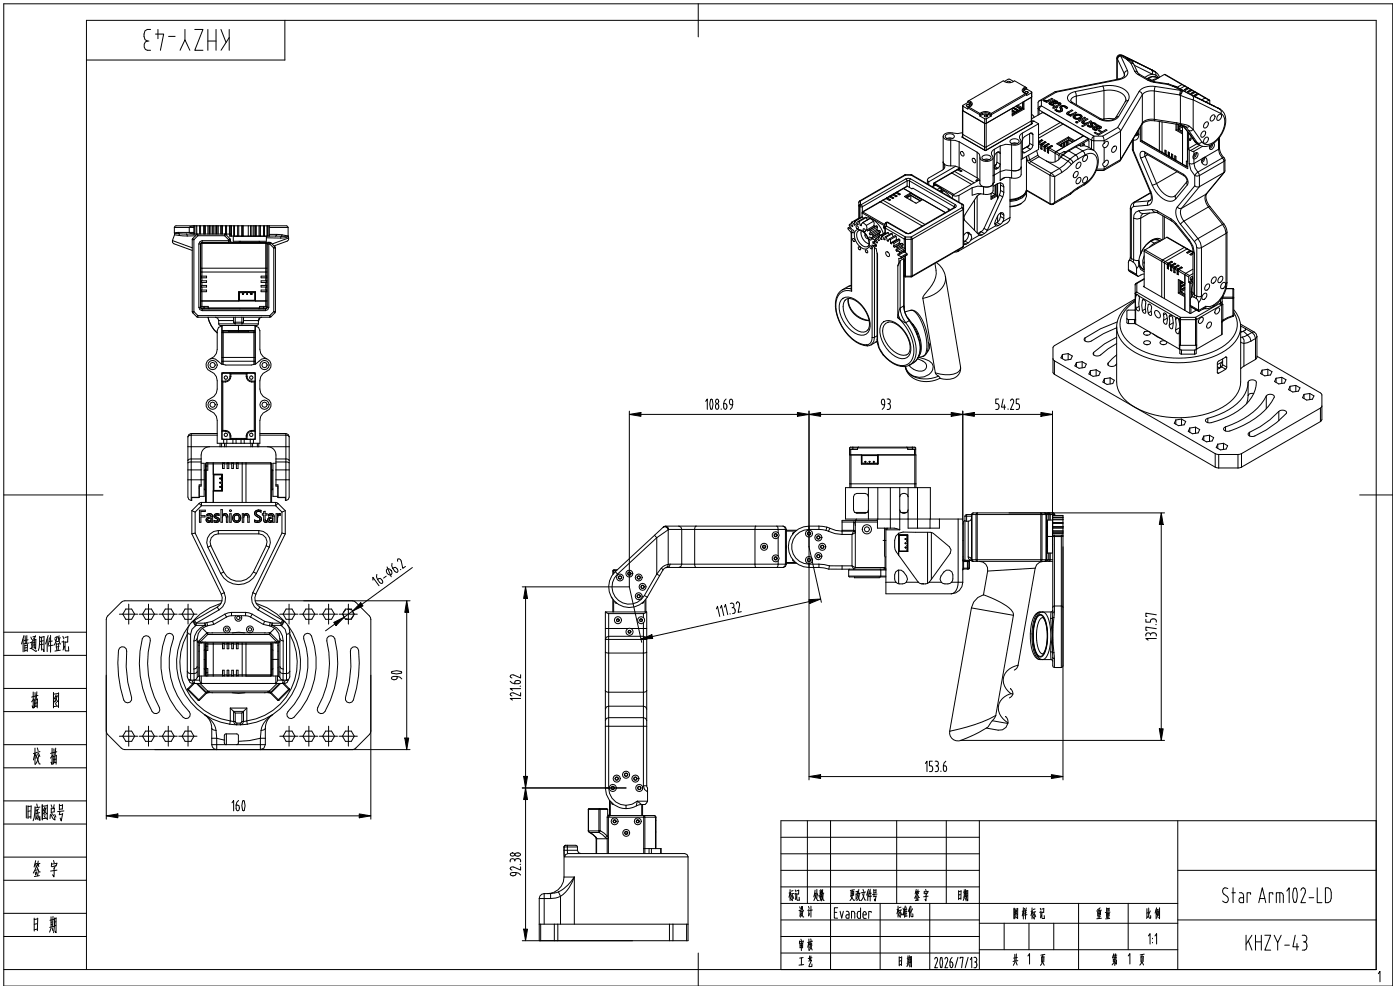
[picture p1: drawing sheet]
<svg xmlns="http://www.w3.org/2000/svg" width="297mm" height="210mm" viewBox="0 0 297 210" stroke-linecap="round" stroke-linejoin="round" font-family="sans-serif">
<!-- layer: 0 -->
<g fill="none" stroke="#000" stroke-width=".21">
<path d="M213.1 17.3l.9-.5 1 .5M214.2 17.3l.1 .2M214.2 17.3l.1 .1M214.2 17.3h-.4l-.2 .1M217.2 18.7l-.3 .2v.5l.9 .6M217.2 18.7l.1 .2M217.3 19.2l-.3 .2M217.3 18.9l-.3 .4 .3 .4M217.3 18.9v.3M217.4 19.5a.32 .32 0 0 1 .4-.1 .32 .32 0 0 1 .2 .4h-.4zM217.5 19.9l-7.2 4.2M217.5 18.5l-.3 .2"/>
<path d="M217.8 18.6l-2.6-1.5a1.96 1.96 0 0 1-2.4 0l-7.2 4.2M217.8 18.9l1 .6v.2M217.8 18.6v.3M217.8 18.9l-.5 .3M217.8 18.6l-.5 .3M218 19.5l.1 .1M218 19.5h-.4l-.2 .1M218 19.5h.1M218.8 19.7l-1 .6v-.3M218.8 19.7v.9M218.9 19.6l-.1 1M224.1 19.5h-.3l-3.4 1.9"/>
<path d="M224.1 19.5l-3.2 1.9M228.1 19.4a1.46 1.46 0 0 0-1.5 1.8l.6 .6M228.1 19.4l.2 1M234 18.3a5.6 5.6 0 0 1 5.3 1.4 1.49 1.49 0 0 1 0 1.6M234 18.3l.2 .9M234 18.3l-5.9 1.1M234.2 19.2a4.3 4.3 0 0 1 4.5 1.4l.1 .5M234.2 19.2v6M234.2 19.2l-5.9 1.2M237 12.5l-.1-.2v4.5M237 12.5v4.3M237.1 12.5l1.4 3.1"/>
<path d="M237.1 12.5h-.1M237.2 16.8l.2 .1M237.2 16.8l-13.4 2.6M237.4 16.9l-13.3 2.6M237.7 11.8l-.4 .3-.2 .4M237.7 11.8l1.3 .8M237.7 11.8l1.5 3.1M238 11.8l.6 .2M238 11.8l-.5-.1-.4 .3-.1 .5M238.1 11.8h-.4M238.1 11.8l-.5-.1-.4 .3-.1 .5M238.1 11.8l1.3 .7"/>
<path d="M238.1 11.8h-.1M238.5 15.6v.5l-.2 .2-1.1 .5M238.5 15.6v.5M238.6 12l-.4-.2a.76 .76 0 0 0-.8-.1 .76 .76 0 0 0-.5 .6M238.6 12l5.9 2.9M239 12.6l.3 .2M239 12.6l.6 .1M239.2 14.9a1.42 1.42 0 0 1-1.3 1.9l-.5 .1M239.2 14.9l-.5 .3-.2 .4M239.2 12.4l.2 .2M239.3 12.8l.4 .1M239.3 12.8l.6 .6"/>
<path d="M239.4 12.5l-.4 .1M239.4 12.5l-.4-.2 1.1 .4M239.4 12.6l.2 .1M239.4 12.5v.1M239.6 12.7l.1 .2M239.7 12.9l.7 .6M239.9 13.4l.6 .2 .8 1.8M239.9 13.4l.8 1.7M240.1 12.7l.2 .3v.4M240.1 12.7l4.9 2.5M240.6 13.8l3.8 1.9M240.7 15.1l.7 .7"/>
<path d="M240.7 15.1h.4l.2 .3M241.3 15.4l.5 .4M241.4 15.8l2.1 1.2M241.7 19.4l.4 .2 .2 .5M241.7 19.4l-4.6 7.7M241.8 15.8h-.4M241.8 15.8l2.1 1.2M243.5 17l1.3 .5M243.6 16.6l.9-.3 1.2 .3a1.68 1.68 0 0 0-2.4 .1M243.6 16.6l-.2 .1M243.6 16.6l.8 .4M243.9 17l1 .3"/>
<path d="M243.9 17h-.4M244.3 14.8l.2 .4-.1 .5M244.4 17l-.2 .1M244.4 15.7l.8 .2M244.4 15.7l-.8 .3-.7 .4M244.5 14.9l.5 .3M244.5 14.9h-.1M244.5 14.9h.1M244.8 17.5l2.9 .4M244.9 19.3a2.63 2.63 0 0 0-2.6 .8M244.9 19.3l5.4 .8M244.9 19.3v6"/>
<path d="M244.9 17.3l-.1 .2M244.9 17.3l3 .5M245 15.2l.2 .3v.4M245 15.2l.6 .5 .4 .7M245.1 18.3a3.5 3.5 0 0 0-3.4 1.1M245.1 18.3l-.2 1M245.1 18.3l5.4 .9M245.2 15.9l.6 .6M245.5 16.7l-1.1 .3M247 15.8l5.1 2.8M247 15.8l4.9 2.8M247 15.8l-2.5 1.4"/>
<path d="M247.7 17.9l1.1 .4M247.9 17.8l-.2 .1M247.9 17.8l1.1 .4M248.8 18.3l.3 .1M249 18.2l-.2 .1M249 18.2l.3 .1M249.1 18.4l1.4 .8M249.3 18.3l.2 .1M249.3 18.3l-.2 .1M249.5 18.4l4 2.1M249.5 18.4h-.4M249.5 18.4l1.3 .7"/>
<path d="M250.5 19.2l-.2 .9M250.8 19.1l-.5 1M250.8 19.1l-.3 .1M250.8 19.1l.1 .1M250.9 17.9l-1.2 .6M250.9 19.2l-.5 1M250.9 19.2l2.1 1.1M251.4 18.3l-1.1 .5M251.9 18.6l.2 .1M251.9 18.6l-.7 .4 .3 .2 .7-.5 .5 .3M252 18.6l.6 .4M252 18.6l-.7 .5"/>
<path d="M252 18.6h.1M252.6 19l.2 .1M252.6 19l-.7 .4 .3 .2 .7-.5 .5 .3M252.7 19l.6 .4M252.7 19l-.7 .5M252.7 19h.1M253.3 19.4l.2 .1M253.3 19.4l-.7 .4 .3 .2 .7-.5 .5 .3M253.4 19.4l.6 .4M253.4 19.4l-.7 .5M253.4 19.4h.1M254 19.8l-.7 .4 .3 .2 .8-.4 2.2 1.2"/>
<path d="M254 19.8l.2 .1M254.1 19.9l2.4 1.3M254.1 19.9l-.7 .4M254.1 19.8v.1M191.6 40l9 5.1M191.9 37.1h.2M191.9 37.1l-9.5 5.5M192.1 37.1h-.2M192.1 37.1h.1M192.1 37.1h1.2M192.1 37.1l-9.6 5.5M192.2 37.9l.5-.1 .5 .1"/>
<path d="M192.2 37.9l.2 .5M192.2 37.9l-9.5 5.5M192.4 39.5h.1M192.4 39.5l-2.2 1.3M192.4 38.4h.5M192.4 38.4v1.1M192.4 38.4l-9.5 5.5M192.5 39.5l1 .6 .2-.2 7.7 4.5M192.5 39.5l-2.2 1.3M192.9 38.4l9.5 5.5M192.9 38.4v1.4M193.2 37.9l-.3 .5"/>
<path d="M193.2 37.9l9.5 5.5M193.3 37.1h.2M193.3 37.1h.1M193.3 37.1l10.8 6.3M193.5 37.1h-.2M193.5 37.1l10.7 6.2M196.7 38.2v.8M197 38.6v.6M198 39.1v.3M198.1 39.1h-.1M198.2 38.8h-.1l-.1 .3M198.2 38.8l-.1 .3 .3 .1"/>
<path d="M198.2 38.8l4.2 2.5M198.3 39.3h.3M198.3 39.3h.2M198.3 39.3l-.6 .3M198.5 39.3l1 .5M198.5 39.3l-.7 .3M198.6 39.3h-.1M198.6 39.3l1 .5M199.5 39.8l.2 .5M199.5 39.8l-.7 .4M199.6 39.8l.2 .3M199.6 39.8h-.1"/>
<path d="M200.1 28.9v7.1M200.2 34.7a.88 .88 0 0 1-.4 1.4l-2.8 1.7-.2 .2v.3l.2 .3M200.2 34.7l-.1-.3a1.3 1.3 0 0 0 1.6 .8M200.2 34.7v1.1M200.7 28.6l.7-.2a.91 .91 0 0 1 1.1 .6 1.18 1.18 0 0 1-2 0zM200.8 29.4l.7-.2 .6 .2M201.3 29.5h.4M201.7 29.7l.9 .1 .9 .3M201.7 35.2h.9l.9 .3M201.7 29.7v5.5M201.8 36.7l4.3 2.4M202.4 36.4l4.3 2.4"/>
<path d="M202.8 35.3l-5.8 3.3M203.3 35.9l-5.1 2.9M203.3 35.9l.7 .4M203.3 35.9h.1M203.4 35.9l.7 .4-.3 .1-.8-.4-4.9 2.8M203.4 35.9h-.2M203.5 30.1l3.8 2.2M203.5 30.1v5.4M203.5 35.5l3.8 2.2M203.7 35.6l-.6 .4M203.7 35.7l-.3 .2M203.9 32.1a.56 .56 0 0 1 .5 .4 .56 .56 0 0 1-.1 .6l-.4-.3-.1-.4z"/>
<path d="M204.2 28.1l-1.1 .2-1.4-.2a1.21 1.21 0 0 0-1.6 1 1.4 1.4 0 0 0 1.6 .6M204.2 23.4v5.7M204.2 22.4l.1 1.1M204.2 23.3v.2M204.2 23.5v5.7v-.1M204.2 23.5l4.7 2.7M204.3 22.5v1M204.3 22.5l1 .6v-.2M204.3 23.5l4.6 2.6M205 22.3a.32 .32 0 0 1 .4-.2 .32 .32 0 0 1 .2 .4l-.4 .1zM205.3 21.7l-1 .6v.2M205.3 21.5l.5 .3"/>
<path d="M205.3 22.9l2.6 1.4 .5-.2M205.3 21.5v.2M205.3 21.7l.5 .3M205.6 21.3l.3 .3M205.6 22.7l2.3 1.4M205.6 22.7l-.3 .2M205.6 21.3l-.3 .2M205.6 22.3l.1 .1M205.6 22.3l-.4-.1-.2 .2M205.6 22.2v.1M205.8 22l.3 .3M205.8 21.8l.3 .4-.3 .4"/>
<path d="M205.8 21.8v.2M205.9 21.6l.4 .4-.1 .3-.6 .4M205.9 21.6l-.1 .2M206.2 39.8v1.6l1.2-.3 1.3 .1M206.2 39.8l-2.8 1.7M206.4 33.6a.56 .56 0 0 1 .5 .3 .56 .56 0 0 1-.1 .6l-.4-.3-.2-.4zM207.3 37.7l.6 .7M207.3 32.3v5.4M207.3 38.1v.1M207.3 38.2l-.2 .1M207.3 38.1l-.3 .2 .3 .1M207.3 38.1l.2 .2"/>
<path d="M207.3 38.2l.2 .1M207.8 38.1l-5.8 3.4M207.9 24.1v.5M207.9 24.6l1 .6M207.9 33.4v5.5a1.62 1.62 0 0 0 2.8 0M208.2 23.8a1.84 1.84 0 0 1 1.7 0M208.2 23.8l-.3 .3M208.2 23.8l.2 .3M208.4 24.3l.7-.2 .7 .2M208.4 24.1a1.56 1.56 0 0 1 1.4 0M208.4 24.3l-.5 .3M208.4 24.1v.2"/>
<path d="M208.5 33.1l.6-.2a.91 .91 0 0 1 1.2 .6 1.18 1.18 0 0 1-2 0zM208.6 33.9l.7-.2 .6 .2M208.7 39.6l-1.3-.1-1.2 .3M208.7 39.6v1.6M208.8 24.5a.32 .32 0 0 1 .4-.2 .32 .32 0 0 1 .2 .4l-.4 .1zM208.9 26.2v5.6h.3M208.9 26.2h.3M208.9 25.2h.3M208.9 26.1h.3M208.9 25.2v.9M209.1 34h.4M209.2 25.2v6.7"/>
<path d="M209.3 24.4v.4M209.4 24.5l.1 .1M209.4 24.5l-.4-.1-.2 .2M209.4 24.4v.3M209.8 24.3l.5 .3M209.8 24.1v.2M209.9 23.8l.4 .3M209.9 23.8l-.1 .3M210.3 24.6l-1.1 .6M210.3 24.1v.5M210.7 38.9a1.43 1.43 0 0 1-2 .7M210.7 39.5l1.6-.7 .5 .2 .1 .6"/>
<path d="M210.7 33.4v7.1a1.43 1.43 0 0 1-2 .7M210.9 31.7v7l-.2 .2M210.9 31.7a.96 .96 0 0 0-.2 1.6 1.21 1.21 0 0 1-1.6 .9 1.08 1.08 0 0 1-1.2-.9l-.1-.6-.5-.4M210.9 35.5l.5 .3-.2 .1zM211.1 39.3v1.9M211.2 39.2v2.1l-1 .5M211.4 34.9l-.5 .2M211.5 34.4l.7 .4-.2 .5-.3 .4M211.5 34.4l-.2 .5-.3 .4 .7 .4M211.5 32.4v2M211.5 39v2.4M211.6 39v2.5"/>
<path d="M211.6 39v3.2M211.7 32.2h.2l.3 .3zM211.7 32.2l-.6 .6-.2 .5M211.7 35.7l-.3 .1M212.2 38.8l.1 .4M212.2 31v7.3M212.2 31l-1.3 .7M212.3 39.2l.6 .4M212.3 39.2v1.2M212.9 39.6v1.2M213.2 37.7l-1 .6M214.3 37.7v8.4"/>
<path d="M214.5 29.6l.6-.2a.91 .91 0 0 1 1.1 .7 1.18 1.18 0 0 1-1.9-.1zM214.6 30.4l.6-.1 .7 .1M214.6 36.2h.4a1.31 1.31 0 0 0 1.6-.8 1.45 1.45 0 0 1-2 .8zM214.6 36.2a4.8 4.8 0 0 0-3.9 1.1M214.6 37.7a2.2 2.2 0 0 0-2.4 .6M214.6 30.7l-1.2-.1-1.2 .4M214.6 30.7v7M214.7 23.3l.8 .5M214.7 23.6l.4 .2M214.7 23v1.6l2.5-1.5M214.8 22.9l.9 .5M215 30.6h.4"/>
<path d="M215 22.8l1.1 .6M215.1 23.7v.1zM215.5 23.8l-.8 .4M215.7 22.4l.8 .5M215.8 23.3v.1zM215.9 23.3l.2 .2M215.9 22.3l1.1 .6M216.1 23.4v.1M216.1 23.5l-.6 .3M216.3 23l-.8-.4 .9 .5M216.4 22.9v.2zM216.6 30v7a1.45 1.45 0 0 1-2 .7"/>
<path d="M216.9 28.2a.96 .96 0 0 0-.3 1.7 1.21 1.21 0 0 1-1.6 .9l-.4-.1M216.9 33.7l-.3 .2M216.9 32.1l.5 .3-.2 .1zM216.9 28.2v5.5M217 22.9l-.9 .5M217 21.7v1.2M217 23l-2.3 1.3M217 21.7v1.3l.2 .1M217.2 21.5v1.6M217.8 20l-7.5 4.3-.5-.2M218 34l.4 .7M218 34l-.2-.8v7.1"/>
<path d="M218.2 32.9l.2 1M218.3 30.9l-1.4 .8M218.4 30.4l-.1 .5-.4 .4 .7 .4M218.4 30.4l.7 .4M218.4 28.4v2M218.4 34.7l4.4 2.5M218.4 33.9l-.4 .1M218.4 33.9l.3 .3M218.6 28.2l.5 .3M218.6 28.2h.3l.2 .3M218.6 28.2l-1.2 .8-.4 .3-.1 .5M218.6 31.7l-1.2 .7"/>
<path d="M218.7 34.2l-.3 .5M218.7 34.2l4.3 2.5M218.8 20.6v5.7M218.8 20.6l-9.6 5.6M218.9 26.2l-.1 .1M218.9 25.6l-9.9 5.6-4.8-2.8M218.9 20.6v5.7M218.9 26.1l.1 .1-9.9 5.8-5.1-2.9 .2-.1M218.9 24.3a.55 .55 0 0 1 .4 .6M218.9 24.3h.1M219.1 30.8l-.1 .5-.4 .4M219.1 28.5v2.3"/>
<path d="M219.4 25.7h-.5M219.4 25.7l-.5 .3M219.4 25.7l.9 .6M219.9 31.9l.3 1M220.2 32.9l.2 .3M220.2 32.9l-1.8 1M220.3 26.3v5.4l-3.4 2M220.3 26.3l-3.4 1.9M220.3 30.3h.1M220.3 30.2l.1 .1M220.4 30.5l-.1 .8M220.4 30.5l.4 .3"/>
<path d="M220.4 31.2h-.1M220.4 33.2l4.3 2.5M220.4 33.2l-1.7 1M220.4 23.3l11.2 6.4M220.4 23.3v1M220.5 30.2l-.1 .3M220.5 30.2l.5 .3M220.8 30.8v.8M220.9 31.5l.2 .1M220.9 30.6v.9M220.9 31.5l-.1 .1M220.9 30.6l.2 .1"/>
<path d="M220.9 30.6h.1M220.9 22.5l-.3 .3-.2 .5M220.9 22.5l-.4 .1-.3 .4 .2 .3M220.9 21.4a.5 .5 0 0 0-.7 .4v2.6M220.9 22.5l11.1 6.4M220.9 21.4v1.1M221 30.5l-.2 .3M221 29.7l-.7 .4M221 29.6l.2 .2-.7 .4M221 29.6l-.7 .4M221 29.7l.2 .1M221 29.6v.1"/>
<path d="M221 24l.3-.1 9.3 5.4 .4 .6v1.4M221.1 30.9v.8l-.3-.1M221.1 30.9l.4 .3M221.2 23.9l-2.3 1.3M221.2 30.6l-.1 .3M221.2 30.6l.5 .3M221.5 31.2v.8M221.6 31.9l.1 .1M221.6 31v.9M221.6 31.9l-.1 .1M221.6 31l.2 .1M221.6 31h.1"/>
<path d="M221.7 30.9l-.2 .3M221.7 30.1l-.8 .5M221.7 30.1l.2 .1-.7 .4M221.7 30.1l-.7 .4M221.7 30.1l.2 .1M221.7 30.1h.1M221.7 31.3v.8l-.2-.1M221.7 31.3l.5 .3M221.9 31l-.2 .3M221.9 31l.5 .3M222.1 21.4h-.7l.2-.2 .1 .1a1.38 1.38 0 0 0 1.4-.4l.2 .1-1.2 .7-.3-.1 .3-.2M222.2 31.6v.8"/>
<path d="M222.3 32.3l.1 .1M222.3 31.4v.9M222.3 32.3l-.1 .1M222.3 31.4l.2 .1M222.3 31.4h.1M222.4 31.3l-.2 .3M222.4 30.5l-.8 .5M222.4 30.5l.2 .1-.7 .4M222.4 30.5l-.7 .4M222.4 30.5l.2 .1M222.4 30.5h.1M222.4 31.7v.8l-.2-.1"/>
<path d="M222.4 31.7l2.3 1.3M222.5 21.9h.1M222.6 31.4l-.2 .3M222.6 31.4l2.2 1.3M222.6 21.7l1-.6 .2 .2-.2 .1a.6 .6 0 0 1 .8 .3l-.2 .2a1.13 1.13 0 0 1-1.2-.2l-.1 .3 .6 .2-.2 .1-.5-.1-.3-.3zM222.8 37.2l.9 .3M222.8 37.2v6M222.9 21.9h.1M223 36.7l-.2 .5M223 36.7l.7 .8M223.1 30.9l.2 .1-.7 .4M223.1 30.9l-.8 .5"/>
<path d="M223.1 30.9l-.7 .4M223.1 30.9l.1 .1M223.1 30.9h.1M223.2 21.6l.4-.1 .5 .2-.3 .2zM223.4 22.5l.2-.1 .3 .2 .7-.4 .1-.2-.2-.1 .2-.1 .3 .2v.2l-.9 .5 .2 .1-.2 .1-.2-.1-.3 .2-.3-.1 .4-.2zM223.6 21.4h.1M223.7 37.5v5.4M223.8 23.3l.3-.1 .5 .4 .5-.2a.63 .63 0 0 1-.1-.9 .63 .63 0 0 1 .9 0l.6 .4-.3 .1-.6-.4-.4 .1a.62 .62 0 0 1 .1 .9 .62 .62 0 0 1-.9 .1zM224.1 21.7h.1M224.4 21.7h.1M224.7 33v.8M224.7 35.7l.4 .4 .1 .5"/>
<path d="M224.7 35.7l-1.7 1M224.8 32.7l-.1 .3M224.9 22.8h.1M224.9 26l-4.6 2.7M225 30.9v.1M225.1 22h.1M225.1 30.9v.1M225.1 23.3v.1M225.1 33.3l-.3 .3a2.18 2.18 0 0 1-2.8 .6M225.1 33.3l1.5 .9M225.2 22.8h.1M225.2 36.6l-1.5 .9"/>
<path d="M225.3 30.6v.5M225.3 30.6l-.5 .2M225.4 23.3v.1M225.5 32.7l.1 .2M225.5 26.3l-5.2 3M225.5 32.8v.1M225.5 32.9l-.4 .4M225.5 32.9l1.5 .8M225.6 32.8a.35 .35 0 0 0-.5 .1 .35 .35 0 0 0 0 .4M225.7 30.5v.7M225.8 32.1l.4 .3M225.8 32.1l-1 .6"/>
<path d="M225.8 32.1v.6M225.8 30.5v-.3l-.5 .3M225.9 30.2h-.1M226.3 30.1v.8M226.3 24v.1M226.4 23.9l1-.6 .2 .1-.9 .6 .1 .2h.7l.7-.4 .2 .1-1.3 .8-.2-.2 .2-.1-.8-.2zM226.5 30.1v.7M226.6 34.2l-1.9 1.5M226.6 34.2l.7 .7M226.6 24.1h.1M226.7 29.1l1.3 .8M226.7 29.1l-2.5 1.4 1.4 .8"/>
<path d="M226.7 29.1v.2M226.7 29.3l-2.3 1.3M226.7 29.3l1.1 .7M226.7 32l-1.2 .9M226.7 32l1.5 .9M226.7 29.7l-.8 .5v.9M226.7 29.7l.8 .5M226.7 29.7v.9M227 33.7l-.4 .5M227 33.7l.6 .8M227.1 24.4h.1M227.2 21.8l6 3.5"/>
<path d="M227.3 34.9l-1 .9-1.1 .8M227.5 21.7l-.3 .1M227.5 21.7l6.1 3.5M227.6 30.1l-.9-.5-2 1.2M227.6 34.5l-.3 .4M227.7 24.8h.1M227.8 24.6l.2-.2a1.03 1.03 0 0 1 1.5 .4 1.08 1.08 0 0 1-1.8 0zM228 24.8h.1M228 36.6l.6-.2a.87 .87 0 0 1-.8 1.3 .75 .75 0 0 1 .2-1.1zM228.1 24.7a.82 .82 0 0 1 1.1-.1l-.1 .3a.84 .84 0 0 1-1.1 0zM228.2 32.9l.4 .3 .1 .5M228.2 32.9l-1.2 .8"/>
<path d="M228.2 31.2l-1.5 .8M228.2 31.2l1.5 .8M228.3 20.4a1.02 1.02 0 0 0-1.1 1.1l.3 .2M228.3 20.4v1.8M228.6 34.6l.6-.2a.87 .87 0 0 1-.8 1.3 .75 .75 0 0 1 .2-1.1zM228.6 37.9l.6-.2a.87 .87 0 0 1-.8 1.3 .75 .75 0 0 1 .2-1.1zM228.7 33.7l-1.1 .8M228.7 39.7l-1.6 1.2M228.7 39.7l-.1 .4M228.8 25.6l1.3-.7 .2 .1-1.3 .7zM229 30.8l.3 .2 .7-.1 .7 .2 1.2 .7M229 30.8l-.8 .4"/>
<path d="M229 30.8l.3 .2M229.2 24.7h.1M229.5 25.9h.1M229.5 24.7h.1M229.6 25.7l1-.5 .2 .1-.9 .6 .1 .2 .7-.1 .7-.4 .2 .2-1.9 1.1-.2-.2 .8-.5h-.6l-.2-.2zM229.7 32a2.17 2.17 0 0 1 2.4 .1 2.17 2.17 0 0 1 .9 2.2 6.5 6.5 0 0 1-3 4.9M229.7 32l.4 .4 .1 .5M229.7 32l-1.5 .9M229.8 30.5l.2 .1M229.8 25.9h.1M229.8 28.8l-5.8 3.4-.2 .3v1.8M229.9 30.5l.1 .1"/>
<path d="M230 37.7l.6-.2a.87 .87 0 0 1-.8 1.3 .75 .75 0 0 1 .2-1.1zM230 33.1l.6-.2a.87 .87 0 0 1-.8 1.3 .75 .75 0 0 1 .2-1.1zM230 30.6h-.2l-.2 .3M230 30.6l-.1 .3M230 30.6h.1M230 39.2l-1.4 .9M230.2 32.9a1.63 1.63 0 0 1 2-.1 1.63 1.63 0 0 1 .6 1.9 5.8 5.8 0 0 1-2.6 4.2M230.2 38.9l-.2 .3M230.2 32.9l-1.5 .8M230.2 38.9l-1.5 .8M230.3 26.2h.1M230.7 26.6l.2-.1 .2 .2 .4 .1-.1-.6a.83 .83 0 0 1 1.2 .2l-.2 .1-.3-.2-.4-.1 .1 .6a.79 .79 0 0 1-1.1-.2z"/>
<path d="M230.8 29.5l-4.8 2.8v.2M231 29.7l-2 1.1M231.3 26.2v.1M231.6 29.7l2.6 .2M231.6 29.7v1.9M231.6 26.3h.1M231.8 27.2h.1M231.8 26.7h.1M231.9 27.1l1-.6 .2 .1-.2 .1a.61 .61 0 0 1 .7 .3l-.1 .2a1.13 1.13 0 0 1-1.2-.1l-.2 .2 .7 .2-.3 .2-.5-.2-.2-.3zM232 28.9l-.3 .3-.1 .5M232 28.9v3M232 28.9h1.9"/>
<path d="M232.1 27.2v.1M232.1 28.2l.2-.2 .7 .4 .6-.3-.6-.4 .2-.1 .6 .4 .8-.5 .2 .1-1.8 1.1zM232.4 27l.5-.2 .4 .2-.3 .2zM232.7 35.9h1.5M233.3 27h.1M233.6 25.2l-.4 .1M233.6 27h.1M233.9 28.9l.3 1M234.2 25.2v.3M234.2 25.2l-.4 .1M234.2 30.4l-.3 .5 .3 .4M234.2 34.4l-.3 .5 .3 .4"/>
<path d="M234.2 34.4a.59 .59 0 0 1 .8-.4 .9 .9 0 0 1-.8 1.3M234.2 30.4a.59 .59 0 0 1 .8-.4 .9 .9 0 0 1-.8 1.3M234.2 35.9l-.1 .3h-1.5M234.2 29.9v.5M234.2 31.3v3.1M234.2 35.3v.6M236.1 31.2l.6-.2a.87 .87 0 0 1-.7 1.3 .75 .75 0 0 1 .1-1.1zM236.4 25.2h-2.2M236.7 24.9a2.81 2.81 0 0 1-3.1 .3M237.1 27.1l.3 .1 .3 .7M237.1 27.1l-3.2 1.8M237.3 24.7a3.4 3.4 0 0 1-4.1 .6"/>
<path d="M237.3 24.7l-.6 .3M237.7 33.9l-.2 .3-3.3 2M237.7 27.9l-3.5 2M237.7 33.9l-3.5 2M237.7 27.9v6M238.7 21.6l-2 3.3M238.8 21.1l-.1 .5M239.3 21.3l-.6 .3M239.3 21.3l-2 3.4M240.2 31.7l.2 .2M240.2 29.8v1.9M240.2 31.8l3.8 8.9"/>
<path d="M240.3 29.6l.1 .1M240.4 29.5v.2M240.4 31.9l3.7 8.8M240.4 29.7v2.2M241.4 28.5l-.6 .3M241.4 28.4l-.5 .2M241.4 28.2l-.1 .5-.5 .1M241.4 28.2l.2 .3M241.4 27.8v.4M241.6 28.5a1.02 1.02 0 0 1-1.2 1.2M241.6 27.5v1M241.9 26.9v3.1"/>
<path d="M241.9 30l10.1 5.8v-4.2M242 33.5l2.4 5.8M242.2 29.8l5 3M242.2 29.8l-.3 .2M242.2 29.8l4.9 2.8M242.2 26.4v3.4M242.3 26.3l-4.6 7.8M242.3 26.1v.2M242.3 20.1l-4.6 7.8M242.3 20.1v6M242.3 26.1l-4.6 7.8M242.8 32.2a.67 .67 0 0 0-.9 .1 .67 .67 0 0 0 0 .9l.1 .3"/>
<path d="M242.8 32.2l.2 .3M242.8 32.2l8.3 4.8M242.9 33.2l-.9 .3M242.9 33.2l2.5 5.7M243 32.5l-.2 .3 .1 .4M243 32.5l8.2 4.8M243.5 32.8l-.6 .4M244.4 39.3a5.2 5.2 0 0 0 3.8 3.4h.5l.7-.5M244.9 25.3a2.63 2.63 0 0 0-2.6 .8M244.9 25.3l.1 .3M244.9 25.3l4.7 .8M245 25.6l-1.8 .1-.9 .6"/>
<path d="M245 25.6l4.7 .8M245.4 38.9l-1 .4M245.4 38.9a3.9 3.9 0 0 0 3.4 2.9l.6-.4M246 25.8v6.3M246.5 25.9l.1 6.5M247.1 32.6l.2 .2M247.1 32.6v-.8l.3 .2v.8M247.2 32.7l.2 .1M247.2 31.9v.8M247.2 32.7h.1M247.4 32.8l.5 .3M247.4 32.8l.4 .2"/>
<path d="M247.8 33l.2 .2M247.8 33v-.8l.3 .2v.8M247.9 33.1l.2 .1M247.9 32.3v.8M248.1 33.2l.5 .4M248.1 33.2l.4 .2M248.5 33.4l.2 .2M248.5 33.4v-.8l.3 .2v.8M248.6 33.5l.2 .1M248.6 32.7v.8M248.6 33.5h.1M248.8 33.6l.5 .3"/>
<path d="M248.8 33.6l.4 .2M249.2 33.8l.2 .2M249.2 33.8v-.8l.3 .2v.8M249.3 33.1v.8l.2 .1M249.5 34l2.2 1.4M249.5 34l2.2 1.3M249.5 26.3v1.3M249.5 27.6l1.4 .8M249.6 26.1l.1 .3M249.6 26.1l.8 .1M249.7 27.5l-.2 .1M249.7 26.4v1.1"/>
<path d="M249.7 27.5l1.2 .7M249.7 36.4l-4.3 2.5M249.7 26.4l.7 .1M249.9 26.4v1l1 .5M250 26.4v1M250 27.4l.9 .4M250.2 26.8l.1 .2zM250.3 20.1l.1 .1M250.4 20.2l2.7 1M250.4 26.2l1.9 .6M250.4 26.2v.3M250.4 20.2v6"/>
<path d="M250.4 26.5l1.2 .5M250.6 26.4l2 2.3M250.7 26.5l-.5 .3M250.9 26.6l-.6 .4M250.9 26.6v8.3M250.9 26.9l-.9 .5M250.9 26.6l1.8 2.3M251.1 37a1.86 1.86 0 0 1 .8 2.2M251.1 37l.1 .3M251.2 26.7l.4 .3M251.2 37.3l.5 .6 .1 .6M251.6 27l.6 .7"/>
<path d="M251.7 35.3l.1 .1 .2-.1M251.9 39.2l-.2-.3 .1-.4-2.4 2.9M251.9 39.2l-2.5 3M251.9 27.9v6.4M251.9 34.3l-.2-.1v1.1M252 31.6l.3 .2M252 34.3h-.1M252.2 28.2v3.3M252.2 27.7l1.9 2.7M252.3 34.7l.3 1.4 .9 1.1M252.3 34.7l.5 .1 .5-.1M252.3 31.8l.3 .1"/>
<path d="M252.3 31.8v2.9M252.3 29.6l.2 .1M252.3 26.8l.8 .7M252.3 26.8l-.7 .2M252.3 29.7h.2M252.5 29.7l.2-.3a.21 .21 0 0 0-.3 0 .21 .21 0 0 0 .1 .3M252.5 29.7h.1M252.6 28.7l.4 .6M252.6 28.7l.1 .2M252.6 31.9l.7 .2M252.7 28.9l.4 .5M252.9 29.3l.6 .8"/>
<path d="M253 29.3l.1 .1M253 20.3l.2 .4-.1 .5M253 20.3l5.9 2.9M253.1 29.4l.4 .7M253.1 27.5l-.4 .3-.5-.1M253.1 21.2v6.3M253.1 21.2l5.9 2.9M253.1 27.5l1.9 2.6M253.3 32.8a.59 .59 0 0 0 0 .9M253.3 32.8a.57 .57 0 0 1 .8-.4 .92 .92 0 0 1-.8 1.3M253.3 34.7l.2 1 .6 .8M253.3 32.1v.7"/>
<path d="M253.3 33.7v1M253.4 29.9l.6 .6M253.4 20.5l4.3 2.1M253.4 32.6a.34 .34 0 0 1 .1 .3 .34 .34 0 0 1-.4 .2M253.5 37.2l.5 .2 .4-.2M253.5 39.4l.3 .2h.6M253.5 37.2v2.2M253.5 39.4l-3.8 4.5M253.5 20.5h-.1M253.5 30.1l.5 .4M253.5 30.1l.6 .3M253.8 32.4l-.2 .8-.5 .3"/>
<path d="M254 30.5l-2 1.1M254 30.5l.5 .3M254.1 30.4l.5 .4M254.1 36.5l-.6 .7M254.1 36.5l.3 .7M254.4 37.2v2.4M254.4 39.6l-3.7 4.6M254.5 30.8l-1.9 1.1M255 30.1l-.4 .3h-.5M255.1 28l.5-.2a.85 .85 0 0 1-.7 1.3l-.2-.3zM255.1 31l-1.8 1.1M255.2 33.6l-1.9 1.1"/>
<path d="M255.2 33.6a.34 .34 0 0 1 0 .3 .34 .34 0 0 1-.3 .2M255.6 33.4l-.2 .7-.4 .4M255.6 33.4l-.4 .2M255.6 33.4l.4 .3a1.17 1.17 0 0 1-.1 1.3 .81 .81 0 0 1-.9-.4 .81 .81 0 0 1 .2-1M255.6 29.3l.6-.2a.85 .85 0 0 1-.7 1.3l-.1-.6zM255.6 26.1l.6-.2a.85 .85 0 0 1-.7 1.2l-.1-.6zM255.8 20.8l-.9 .4M256.5 21.2l.1 .1v.7M256.5 21.2l-.7 .4M257 30.7l-.1 .3-.3 .1M257 24.6l.6-.2a.85 .85 0 0 1-.7 1.3l-.2-.4zM257.3 30.5l-.2 .7-.5 .3"/>
<path d="M257.5 30.4a.87 .87 0 0 1-.8 1.3 .67 .67 0 0 1 0-.9M257.7 22.6l.6 .3M257.7 22.5l-.1 .1M258.3 22.9h.1M258.3 22.9l.6 .3M258.4 24.4l.6-.2a.85 .85 0 0 1-.7 1.3l-.1-.6zM258.5 31.7l.2 1 .6 .8M258.5 31.7l-2.9 1.7M258.5 29.4v2.3M258.7 31.4a3.2 3.2 0 0 0 1 2M258.7 31.4l-.2 .3M258.7 29.2v2.2"/>
<path d="M258.8 23.2a2.82 2.82 0 0 1 1.1 3.6 5.6 5.6 0 0 1-4.1 4.3l-1.2-.3M258.9 23.2l.2 .4-.1 .5M259 24.1a2.31 2.31 0 0 1 .7 2.7 4.9 4.9 0 0 1-3.7 3.9l-.7-.3-.3-.3M259.3 33.5l.4 .7M259.3 33.5l-5.2 3M259.7 33.4l.2 .5M259.7 33.4l-.4 .1M259.7 34.2l-5.3 3M259.7 36.6l-5.3 3M259.7 34.2v2.4M259.7 36.6l-3.8 4.6M259.8 36.5l-3.8 4.6"/>
<path d="M259.9 33.9v2.4l-.2 .3M259.9 33.9l-.2 .3M36.6 51v.4l.3 .3 3.9 1.4M36.6 51l4.2 1.6M37 48.2l.3-.3h23.5l.3 .3M37 48.2v1.2M37 48.2h3.1M37 49.6v.2M37 49.8l-.4 1.2M37 49.6h1M37 49.8l1 .2M37.8 49.3l.2 .3"/>
<path d="M37.8 49.3l-.8 .1v.2M37.8 49.3h2.3M38 49.6l1.5 .1M38 49.6v.4M38 50l1.7 .1M39.5 49.7l.2 .4M39.5 49.7h9.5M40.1 48.2h1M40.1 49.3h1M40.1 48.2v1.1M40.8 50.8h.3M40.8 50.8v15.3"/>
<path d="M40.9 50.6l-.1 .2M40.9 50.6l.2 .2M41.1 50.8v15.3M41.1 47.9v1.8M41.2 47.9l-.8 .2-.3 .1M41.2 47.9v1.7l-.8-.1-.3-.2M41.5 50l-1.8 .1M41.6 47.9v1.8M41.7 49.8l.3-.1v.3M41.7 49.8l.3 .2M41.7 49.8l-.8 .8M41.7 47.9v1.8"/>
<path d="M42 50l-.9 .8M42 50h5.7M42.2 51.8v13.4M42.2 51.8h.3M42.3 47.9v1.8M42.5 51.8v13.4M42.6 47.9v1.8M42.6 51.6h14M42.6 51.6l.2-.1h13.6l.2 .1M42.6 56.9h14M42.6 51.6v13.7M42.6 57.7h14"/>
<path d="M42.6 58.6h1.2v.3h-1.2M42.6 59.6h1.2v.3h-1.2M42.7 58.6v.3M42.7 59.6v.3M42.8 51.5v7.1M42.8 58.9v.7M42.8 59.9v.6M42.9 51.1l-.5 .2-.2 .5M42.9 51.4l-.4 .4M42.9 51.1v.3M42.9 51.1h6M42.9 51.4h5.6"/>
<path d="M43.2 47.9v1.8M43.3 47.9v1.8M43.6 47.9v1.8M44.1 47.9v1.8M44.3 47.9v1.8M44.5 47.9v1.8M44.7 47.9v1.8M45.1 47.9v1.8M45.3 47.9v1.8M45.7 47.9v1.8M45.9 47.9v1.8M46.1 47.9v1.8"/>
<path d="M46.3 47.9v1.8M46.8 47.9v1.8M47.1 47.9v1.8M47.2 47.9v1.8M47.7 50l.8 .8M47.8 47.9v1.8M47.9 49.8l-.2-.1v.3M47.9 49.8l-.2 .2M47.9 49.8l.9 .8M48.1 47.9v1.8M48.1 49.7h-.2M48.5 50.8v.6"/>
<path d="M48.5 50.8h.4M48.7 47.9v1.8M48.7 49.7v.4h9.8M48.8 50.6l.1 .2M48.8 50.6l-.3 .2M48.8 49.7v.4M48.8 47.9v1.8M48.9 51.1l-.4 .3M48.9 51.1l.3 .3h1.7M48.9 50.8v.3M49 47.9v2.2M49.1 47.9v2.2"/>
<path d="M49.5 50.1h7v1.1h-7zM49.6 47.9v2.2M49.7 47.9v2.2M50.1 50.1h.2M50.4 47.9v2.2M50.6 47.9v2.2M50.7 51.2l.1 .2M50.9 51.4h4.2M50.9 51.4v.1M51.1 51.2l-.2 .2M51.2 50.1h.1M51.3 47.9v2.2"/>
<path d="M51.4 47.9v2.2M51.6 47.9v2.2M52.7 47.9v2.2M53.2 47.9v2.2M53.4 47.9v2.2M53.8 47.9v2.2M54.1 47.9v2.2M54.2 47.9v2.2M54.4 47.9v2.2M54.8 50.1h.1M54.9 51.2l.2 .2M55 47.9v2.2"/>
<path d="M55.1 51.4h2.1M55.1 51.4v.1M55.2 47.9v2.2M55.9 47.9v2.2M56.1 47.9v2.2M56.4 51.5v7.1M56.4 58.9v.7M56.4 59.9v.6M56.5 58.6v.3M56.5 59.6v.3M56.5 50.4l3.1 .1M56.6 58.6h-1.2v.3h1.2"/>
<path d="M56.6 59.6h-1.2v.3h1.2M56.6 51.6v13.7M56.6 47.9v2.2M56.7 51.8l.3-.4v13.8M56.7 51.8h.5M56.7 51.8v13.4M56.8 47.9v2.2M57.1 47.9v2.2M57.1 48.2h4M57.1 49.7h1.6M57.2 51.4l.3 .1M57.2 51.8l.9 .8"/>
<path d="M57.2 51.4v.4M57.5 51.5l-.3 .3M57.5 51.5l.8 .9M58.1 52.6v13.5M58.1 52.6h.3M58.3 52.4l.1 .2M58.3 52.4l-.2 .2M58.4 52.6v13.5M58.5 50.1h1.2M58.7 49.7l1.1 .1M58.7 49.7l-.2 .4M59.7 50.1l-.1 .4"/>
<path d="M59.8 49.8l-.1 .3M59.8 49.8l1.3 .3M61.1 50.1h-1.4M61.1 50.1h.1M61.1 50.1v.1M61.1 48.2v1.9M61.1 50.2l-1.5 .3M61.1 50.2l.1 .3M61.2 50.5v.4l-.3 .3-2.8 1M61.2 50.5l-3.5 1.3M179.9 48.3v.2l.8 .8v.2M180.2 47.6l-.1 .1 .5 .8-.1 .1-.6-.3"/>
<path d="M180.3 48.1l-.4 .2M180.6 49.4l.1 .1M180.6 49.4l.1 12.4M180.6 49.2v.2M180.6 47.4l-.4 .2M180.7 49.5v12.3M180.7 48.8a.33 .33 0 0 1 .4 .2 .33 .33 0 0 1-.1 .4l-.3-.3zM180.7 47.1l-.1 .1 .3 .8-.1 .1-.6-.5M180.7 47.1l.6 .6M180.9 50.6a.33 .33 0 0 1 .4 .2 .33 .33 0 0 1-.1 .4l-.3-.3zM181.3 46.9l.1 .8h-.1M181.4 47.7h-.1"/>
<path d="M181.4 46.9h-.1M181.4 46.9l.4 .7M181.5 49a1.31 1.31 0 0 1 1.9 .4 2.63 2.63 0 0 1 .7 3.2 1.53 1.53 0 0 1-2-.6l-.6-.9a2.26 2.26 0 0 1 0-2.1zM181.6 47.9a.33 .33 0 0 1 .5 .2 .33 .33 0 0 1-.2 .4l-.3-.3zM181.9 49.1l.4-.2a2.63 2.63 0 0 1 1.9 3.3l-.1 .1a2.16 2.16 0 0 1-2.3-2zM182 47.5l-.2 .1M182 47v.7l-.2-.1M182 47h.2M182.1 52.4a.33 .33 0 0 1 .4 .2 .33 .33 0 0 1-.1 .4l-.3-.3zM182.2 42.9v3.4M182.2 47l.3 .8M182.3 43.8l.1 .1"/>
<path d="M182.3 43.8v2.4M182.4 46.3l-1.7 .8M182.4 42.6l-.2 .3M182.4 42.6h.1M182.4 43.9h.5M182.4 43.9v2.3M182.5 47.8l.2 .1 .1-.4 .2-.3 .8 .6M182.5 43.3l-.2 .5M182.5 43.3l-.2 .1-.1 .2 .1 .2M182.5 42.6l-.3 .3M182.5 43.3l.2 .1M182.5 42.6v.7"/>
<path d="M182.7 43.4l-.3 .5M182.7 43.4l.2 .5M182.7 47.7l-.2 .1M182.7 49a2.43 2.43 0 0 0 1.6 2.7M182.9 45.2l4.8 2.7M182.9 45.2h.1M183 46l.2 .3M183 46l-1.7 .9M183 46l-1.6 .9M183.1 45l-.2 .1v.9M183.1 45l-.2 .2M183.1 45l4.6 2.7"/>
<path d="M183.2 48.5a.33 .33 0 0 1 .4 .2 .33 .33 0 0 1-.2 .5l-.3-.3zM183.5 49.9l.2 .5 .5 .2M183.6 49.6l-.1 .3M183.6 53a.33 .33 0 0 1 .4 .2 .33 .33 0 0 1-.1 .4l-.3-.3zM183.7 49.8l-.2 .1M183.8 46.1l.2 .6M183.8 46.1h-.2l-1.6 .9M183.8 46.1l-1.6 .9M183.8 47.8v1M183.8 46.2a4.1 4.1 0 0 1 3.6 3.4M183.8 48.8l.2 .2 .5-.2M184.4 50.3a.33 .33 0 0 1 .4 .2 .33 .33 0 0 1-.2 .4l-.3-.3z"/>
<path d="M184.4 49.6l.2 .2M184.5 48.8l.1 .2M184.6 49.8h.5M184.6 46.3l.7 .6M184.6 46.3l-1.6 .9M184.6 46.3l-.1 .1M184.6 49l-.2 .6M185 50.7l.6 .2M185 52.5l-.3-.4a.32 .32 0 0 0-.1 .5 .32 .32 0 0 0 .4 .1M185.1 49.8l.1 .3M185.2 51.6l.6 .4M185.2 50.1l-.3 .3 .1 .3"/>
<path d="M185.3 46.9l.1 1M185.3 46.9l-1.5 .9M185.4 47.9l.2 .2M185.4 47.9l-1.6 .9M185.4 47.8l.2 .2M185.5 51.4l-.3 .2M185.5 52.5v19.1M185.6 50.9v.3M185.6 51.2l-.4 .1v.3M185.8 52v.2h-.4l-.4-.2v19.6M185.8 50.8l-.2 .1M185.9 50.5l-.1 .2 .4 .7-.1 .1-.6-.3-.1 .2 .5 .6v.2l-.6-.2v.3l.6 .5 .3 1.2v18.2"/>
<path d="M185.9 52h-.1M185.9 51l-.3 .2M186 48.7l.1 .2M186 48.7l-1.6 .9M186 47.9l.2 .3M186 47.9l-1.8 1M186 47.9l-1.5 .9M186 48.6l.2 .3M186.1 53.7v18.4M186.1 48.9h.5M186.1 48.9l-1.5 .9M186.2 48.2l-.2 .5"/>
<path d="M186.2 48.2l-1.6 .8M186.3 50.2l.3 .8-.2 .1-.5-.6M186.3 50.2l.1-.1 .5 .7M186.3 50.3l-.4 .2M186.4 49.5l.1 .3M186.5 49.5l.1 .3M186.5 49.8l.4 .1M186.5 49.8l-1.5 .9M186.6 48.9l.2 .3M186.6 48.9l-1.5 .9M186.7 42.8l8.9 5.1M186.7 42.8l-3.8 2.2v-1.1"/>
<path d="M186.8 49.2l-.3 .3-1.5 .9M186.8 49.2l-1.6 .9M187 50.1l.1 .7h-.2M187 50.1h.2M187.1 50.7l-.2 .1M187.2 50.1l.3 .7M187.2 42.5l9 5.1M187.4 48.2l.1-.1 .2 .1M187.4 48.2l.3 .3M187.5 48.2l.2 .3M187.5 48.2h-.1M187.5 48.1v.1"/>
<path d="M187.6 48.1l-.1 .1M187.7 49.4l-.2 .1M187.7 49.4l-1.4 .8M187.7 50.7l-.2 .1M187.7 47.6v1.9M187.8 50.2l-.1 .7-.2-.1M187.8 50.2l.2 .1M187.8 48.4v1.2l-.1-.2M187.8 48.4l4 2.3M187.9 47.3l-.2 .3M187.9 47.3h.2M187.9 53.5a.59 .59 0 0 1 .7 .2 .59 .59 0 0 1 0 .7l-.5-.2z"/>
<path d="M188 42.1l-1.3 .7M188 42.1l-4.9 2.9M188 50.3l.2 .8M188 47.2h.4M188 47.2h.2M188 47.2l-.1 .1M188.1 48l-.3 .4M188.1 48h-.3l-.1 .2 .1 .2M188.1 47.3l-.4 .3M188.1 48l4 2.3M188.1 47.3v.7M188.1 42l-.2 .1"/>
<path d="M188.1 42l.8 .4M188.1 42h.1M188.2 47.2l-.1 .1M188.2 47.2l4 2.3M188.2 42h-.1M188.2 42l.7 .4-.2 .1-.7-.4M188.4 47.2h-.2M188.4 47.2l4 2.3M188.4 49.4l.3 .3M188.4 49.4l-1.4 .7M188.4 49.4l-1.2 .7M188.5 50.9l-.3 .2"/>
<path d="M188.7 50.7l-.3 .5-.2-.1M188.7 50.7l.1 .1M188.7 41.7l-.6 .3M188.7 41.7l-.5 .3M188.8 41.6l-.2 .1M188.8 41.6l.7 .4M188.8 41.6h.1M188.8 50.8l.1 .8M188.9 41.6h-.2M188.9 41.6l.7 .4-.2 .1-.7-.4M189.2 49.6l.3 .6M189.2 49.6l-.2-.1-1.2 .7"/>
<path d="M189.2 49.6l-1.2 .7M189.4 41.3l-.6 .3M189.4 41.3l-.5 .3M189.5 51.4l-.4 .3-.2-.1M189.5 51.4l.2 .2M189.5 41.2l-.2 .1M189.5 41.2l.7 .4M189.5 41.2h.1M189.5 52.2l.2 .2 .5-.1M189.6 41.2h-.2M189.6 41.2l.7 .4-.2 .1-.7-.4M189.7 51.6l-.2 .6"/>
<path d="M190.1 40.9l-.6 .3M190.1 40.9l-.5 .3M190.1 53l.1 .3M190.1 50.1v.7M190.1 50.1l-.2-.1-1.2 .7M190.1 50.1l-1.3 .7M190.1 50.8l.2 .1M190.1 50.8l-1.2 .8M190.2 52.3l.1 .3M190.2 53.3l.6 .1M190.2 40.8l-.2 .1M190.2 40.8l.7 .4"/>
<path d="M190.3 40.8h-.2M190.3 40.8l.7 .4-.3 .1-.6-.4M190.3 52.6l-.2 .4M190.5 56.4v11M190.5 54.2l.6 .3M190.7 50.7l.2 .2M190.7 50.7l-1.4 .8M190.7 50.7l-1.2 .7M190.8 53.4l.1 .3M190.8 51.5l.1 .2M190.8 51.5l-1.3 .7M190.9 53.7l-.4 .2v.3"/>
<path d="M190.9 50.9l-.1 .6M190.9 50.9l-1.2 .7M191 55.3l-.5 1.1M191 55.3v10M191.1 54.5l.1 .2-.5 .1v.8l-.2 .8M191.3 52.3l.1 .3M191.3 52.3l-1.2 .7M191.4 51.6l.2 .3M191.4 51.6l-.4 .1-1.2 .7M191.4 51.6l-1.2 .7M191.4 52.6l.6 .1M191.4 52.6l-1.2 .7"/>
<path d="M191.6 51.9l-.3 .4M191.6 51.9l-1.3 .7M191.7 53.2l.1 .3M191.7 54.9l.1 .4M191.7 54.9l-.7 .4M191.7 54.9v10M191.8 53.5l.6 .3M191.8 53.5l-1.3 .7M191.8 55.3v10l-.1-.4M191.8 58.6l.1 .1M191.8 50.7h1.7M191.8 58.5h1.7"/>
<path d="M191.8 58.5l.1 .2M191.8 50.7v1.9M191.8 53.2v.3M191.8 58.5h.1M191.9 58.7h.2M191.9 54.3l-.1 1.2M192 52.7l.1 .2M192 52.7l-1.2 .7M192.1 41.8l1.2-.7v-.2l-1.4 .8 2.4 1.4 1.4-.8M192.1 50.3l-.3 .4M192.1 50.3v2.6M192.1 53v.6"/>
<path d="M192.1 54.2v4.5M192.1 58.7h1.2M192.1 50.3h1.2M192.1 52.9l-1.4 1M192.1 52.9l-1.2 .8M192.2 49.5l.5 .1 .5-.1M192.3 41.9l.9-.5 2.1 1.2M192.4 49.5h-.2M192.4 49.5h.6M192.4 53.8v.2M192.4 53.8l-1.3 .7M192.4 54l-1.3 .8"/>
<path d="M192.4 54v.1M192.6 41.5v.3M192.9 42.3h.1M193 49.5h.2M193.2 41.5l2 1.1M193.2 41.5l-.8 .5M193.2 41.5v1M193.3 41l2.4 1.4M193.3 41l2.3 1.4M193.3 50.3l.2 .4M193.3 50.3v8.4M193.5 58.7h-.2"/>
<path d="M193.5 58.5v.2M193.5 50.7v7.8M193.5 42.6v.1M194.2 43h-.1M198.3 55.9a5.5 5.5 0 0 1-1.6 5.9 1.87 1.87 0 0 0-.9 1.5M198.7 55.7a4.5 4.5 0 0 1 1.9 3M199.7 40.3l-.4 .2M199.7 40.3v.4M199.8 40l2.3 1.4M199.8 40.1l-.1 .2M199.8 40.1v.7M199.8 40.3l.4 .2"/>
<path d="M200.2 40.5l1.5 1.4M200.2 40.5l-.4 .2M200.6 58.7l3.2 19.1M200.6 58.7a3.9 3.9 0 0 1-2.5 3.8l-2.3 .8M201.4 44.4l-.3 .1 .3 .1M201.4 44.4v.2M202 41.5l.7 .1 .7-.1M202 41.5v.6M202.4 43.9l.1 .1M202.4 43.9v.1M202.5 44h.2M202.5 44l-9.5 5.5"/>
<path d="M202.7 43.4l.2 .2-.2 .4M202.7 43.4l-.3 .5M202.7 44l-9.5 5.5M203.2 53.3l-.7 .2M203.4 53l-.2 .3M203.4 41.5v1.4M204.1 44.1l.2 .4M204.1 44.1h.2l.1 .2-.1 .2M204.1 43.4l.3 .2M204.1 43.4v.7M204.1 44.1l-10.8 6.2M204.2 43.3l.2 .3"/>
<path d="M204.2 43.3l-.1 .1M204.2 52.5l-10.7 6.2M204.3 52.3l-.1 .2M204.3 44.5l-10.8 6.2M204.3 44.5v7.8M204.3 52.3l-10.8 6.2M204.4 52.2l-.2 .3M204.4 52.2l-.1 .1M204.4 43.6v8.6M204.4 51.5l.5 .3M204.7 51.1l.7 .4M204.7 51.1l-.3 .2"/>
<path d="M204.9 51.8h-.5M205.2 49.3l.1 .1M205.3 49.4a1.36 1.36 0 0 1-.6 1.7M205.3 49.4l.7 .4M205.4 51.5l-.5 .3M205.4 49.3l.2 .1M205.6 49.4a.87 .87 0 0 0-1.2 .6M205.6 49.4l.4 .4M206 50.9l-.6 .6M206 49.8l.1 .6-.1 .5M206.7 42.4v6.4M207.3 41.6v7.8"/>
<path d="M207.6 49.5h-.2M207.6 49.5l.7 .3M207.8 49.9l-1.8 1M208.1 41.1l-1 .7-2.6 4.3 .1 .6 3.1 3.2M208.1 49.1v.1M208.2 49.1l.6 .4M208.2 49.1l-.6 .4M208.2 49.1l-.3 .2M208.3 49.8l-.5 .1M208.8 48.4l-.6 .7M208.8 48.4l.7 .4M208.8 49.5l-.5 .3"/>
<path d="M209.4 48.9l-.6 .6M209.5 48.8l-.1 .1M210.2 41v1.3l1.4-.8-.2-.1-1.2 .7M210.3 41.1h-.1M210.5 40.9l.6 .3M211.1 47.5l.6 .4M211.1 47.5h-.1M211.1 41.2l-.9 .5M211.2 47.9l-1.8 1M211.5 47.2l-.4 .3M211.5 47.2l.7 .4M211.6 45.8v1.3"/>
<path d="M211.7 47.9h-.5M212 41.4l.7 .4M212 41.4l-3.2 7M212.2 47.6l-.5 .3M212.3 40.4l-.3 1M212.3 45.9l-.3 .8-.5 .5M212.3 45.2l.6 .4M212.3 40.4l.6 .4M212.3 45.2v.7M212.3 45.2h.1M212.3 45.9l.6 .4M212.7 41.8l-3.2 7"/>
<path d="M212.8 47l-.6 .6M212.9 46.3l-.1 .7M212.9 45.6a.51 .51 0 0 0-.3-.5 .51 .51 0 0 0-.6 .3l-.8 1.5-.2 .5 .2 .5M212.9 40.8l-.2 1M212.9 45.6v.7M214.3 46.1l-.1 .7-.4 .5-10.6 6M214.3 46.1l-1.5 .9M216.6 43.2l-1.1 .5-1.2 .2M217.1 41.5l-1.3 .7-1.5 .3M217.7 40.4l5.1 3M217.7 40.3a3.4 3.4 0 0 1-3.4 2.2M217.8 40.3a3.5 3.5 0 0 1-3.5 2"/>
<path d="M217.8 40.3l5 2.9M217.8 40.4l-.3 .9-.6 .6-1.3 .6-1.3 .2M217.8 40.5a2.5 2.5 0 0 1-2.3 3.1l-1.2 .2M222.8 43.2v.2M223.4 43.3l-.6 .1M223.7 42.9a.86 .86 0 0 1-.9 .3M223.7 42.9l-.3 .4M225.1 42.4l-1.7 .9M225.2 42l-.1 .4M225.2 42l-1.5 .9M227.1 40.9l-1.9 1.1M227.1 40.9l-.1 .3-1.9 1.2"/>
<path d="M228.6 40.1l-1.6 1.1M239.4 57.2l.2 .4M239.4 57.2l1.7 1M239.6 57.6l1.9 1 1.2-.5M239.6 57.6l.6 .3M239.8 54.5l-.3 .8M239.8 44.2l.2 .3M239.8 54.5l.2 .3M239.8 44.2v10.3M239.9 55.3l-.2-.1-.3 .3v1.7M239.9 55.3l.5 .3M240 54.8l-.1 .5"/>
<path d="M240 54.8l.5 .3M240 44.5v10.3M240.4 55.6a1.93 1.93 0 0 1 .7 1.4M240.4 43a1.34 1.34 0 0 0-.6 1.2M240.5 43.8l-.4 .3-.1 .4M240.5 46.3l.7 .2 .8-.2M240.5 55.1l1.1 .2M240.5 55.1l-.1 .5M240.5 46.3v8.8M240.7 42.9l-.2 .4v.5M241.1 58.2l.2 .3M241.1 57v1.2"/>
<path d="M241.6 55.4v.8l.4 .6 .6 .4M241.6 55.3v1M241.6 44.7l-.6 .3-.4 .6-.1 .7M241.6 44.7l.3 .4 .5 .2M241.6 56.3l.4 .8 .7 .6M241.6 56.3l-.5 .7M241.7 55.4l.1 .9 .6 .7 .3 .2M242 53.8l-.4 1.5M242 46.3v7.5M242.4 45.3l-.3 .4-.1 .6M242.6 57.2h.1M242.7 54.3l-.3 .9v1l.3 .9"/>
<path d="M242.7 55.5v.4M242.7 59.1l-1.7 1M242.7 59.2l-1.5 .9M242.7 55.7v.1M242.9 53l-.2 .3 4.9 2.8M242.9 53l-.2 .2v7.7M242.9 53l4.9 2.8M243.5 43.5l-3 .3M243.7 42.6l-.3 .4 .1 .5M243.7 42.6l-3 .3M243.9 45.2l-1.9 1.1M244 40.7l.3 1.3-.1 .4-.5 .2"/>
<path d="M244 40.7h.1M244.1 40.9l-3.7 2.1 .3-.1M244.1 40.9l-3.4 2M244.1 51.2l-.9 .8-.8 1-.5 1.1M244.1 51.2l.8 .4M244.1 40.7l.2 .5a1.63 1.63 0 0 1-.8 2.3M244.2 42.4l-.5 .2M244.2 51l.7-.2h.6l.7 .3-1.2-.3-.9 .4M244.4 44.4l1.1 .3M244.4 44.4l.3 .5 .5 .2M244.4 44.4l-2.8 .3M244.9 51.6l-1.1 .9"/>
<path d="M245.2 45.1l.5 .1M245.2 45.1l-2.8 .2M245.5 44.7l.2 .5M245.5 44.7l2.9 1.7M245.7 45.2l2.9 1.7M246 51.2l-1.1 .4M246.5 50.9a1.9 1.9 0 0 0-2.4 .2 6.1 6.1 0 0 0-2.1 2.7M246.7 45.8v5M247 46v4.6M247.5 50.3l5 2.9M247.5 50.3l-4.6 2.7M247.5 50.3l4.9 2.9"/>
<path d="M247.6 56.1v.8M247.7 56.9l.2 .1M247.7 56v.9M247.7 56.9h-.1M247.7 56h.1M247.7 56l.2 .1-.2-.1M247.8 55.8l-.2 .3M247.9 56.3l.4 .2M247.9 56.3v.8l-.3-.2M248.1 56l-.2 .3M248.1 56l.4 .2M248.3 56.5v.8"/>
<path d="M248.4 46.4l1.1 1M248.4 46.4l.2 .5M248.4 57.3l.2 .1M248.4 56.4v.9M248.4 57.3h-.1M248.4 56.4l.2 .1M248.4 56.4h.1M248.5 56.2l-.2 .3M248.5 55.4l.3 .2-.7 .4M248.5 55.4l-.7 .4M248.5 55.5l.2 .1M248.5 55.5l-.8 .5"/>
<path d="M248.5 55.4v.1M248.6 56.7l.4 .2M248.6 56.7v.8l-.3-.2M248.6 46.9l.8 .7M248.8 56.4l-.2 .3M248.8 56.4l.4 .2M249 56.9v.8M249.1 57.7l.2 .1M249.1 56.8v.9M249.1 57.7h-.1M249.1 56.8h.1M249.1 56.8l.2 .1-.2-.1"/>
<path d="M249.2 56.6l-.2 .3M249.2 55.8l-.7 .4M249.2 55.8l.2 .2-.6 .4M249.2 55.9l.2 .1M249.2 55.9l-.8 .5M249.2 55.8v.1M249.3 57.1l.4 .2M249.3 57.1v.8l-.3-.2M249.4 41.4l-.1 .4 .1 .4M249.4 47.6l2.8 3.5M249.4 56.8l-.1 .3M249.4 56.8l.5 .2"/>
<path d="M249.5 47.4l-.1 .2M249.5 47.4l2.8 3.5M249.7 57.3v.8M249.7 43.9a3.3 3.3 0 0 0 .7 3.6M249.7 43.9l.4 .3h.6M249.8 58.1l.2 .1M249.8 57.2v.9M249.8 58.1h-.1M249.8 57.2l.2 .1M249.8 57.2h.1M249.9 57l-.2 .3M249.9 56.2l.2 .2-.7 .4"/>
<path d="M249.9 56.2l-.7 .4M249.9 56.3l.2 .1M249.9 56.3l-.8 .5M249.9 56.2v.1M250 57.5l2.2 1.3M250 57.5v.8l-.3-.2M250.1 57.2l-.1 .3M250.1 57.2l2.3 1.3M250.2 59.4v2.6M250.4 47.5l3 3.8M250.4 59.6v2.3l1 .6M250.5 59.6v.6"/>
<path d="M250.6 56.6l.2 .2-.7 .4M250.6 56.6l-.7 .4M250.6 56.7l.2 .1M250.6 56.7l-.8 .5M250.6 56.6v.1M250.7 44.2a2.44 2.44 0 0 0 .5 2.7M250.7 59.9l.1 .1zM250.9 59.8l-.2 .1M251 59.9l-.2 .1M251 59.9l-.5 .3M251.2 46.9l-.8 .6M251.2 46.9l2.9 3.7"/>
<path d="M251.4 52.5l-4.9 2.8-.1 7.7M251.9 52.8l-4.8 2.8-.1 7.7M252.2 58.8v1M252.2 59.8l.4 .3M252.2 51.1a3.8 3.8 0 0 1 .9 2.2M252.3 50.9l.8 1.3 .3 1.5M252.3 50.9l-.1 .2M252.4 58.5l-.2 .3M252.4 53.2h.2M252.4 53.2l-.7 .4 .3 .1 .7-.4M252.5 53.2l.2 .1M252.5 53.2l-.7 .4"/>
<path d="M252.5 53.2h.1M252.7 58.8l.2-.1a.34 .34 0 0 1 0 .4 .34 .34 0 0 1-.4 .2zM252.7 53.3l.4 .2M252.7 53.3l.4 .3M252.7 59.6l-.5 .2M252.7 59.6l.2 .1M252.7 59.3h-.1M252.8 59.3h-.1M252.8 59.2l-.2 .1M252.9 59.7l-.5 .3v6.4M252.9 59.7l.1 .2M252.9 58.7l.1 .3-.3 .3"/>
<path d="M253 59.9l-.4 .2M253.1 59.1l-.4 .5M253.1 57.1l-1.6 .9-.1 .3v7.5M253.1 53.3l.3 .4M253.1 53.3v8.8M253.1 59.9h-.1M253.1 58l-.7 .5M253.1 59.5l-.2 .2M253.1 53.6l-.7 .4 .3 .1 .4-.2M253.1 53.7l-.6 .3M253.4 51.3l.3 .6 .2 .6M253.4 53.7v8.9"/>
<path d="M253.9 52.5l.5 .2 .5-.2M253.9 52.5v10.3M254.1 50.6l-.7 .7M254.1 50.6l.6 .9 .2 1M254.9 52.5v10.3M255.9 41.2a2.44 2.44 0 0 0 .5 2.7M255.9 41.2l-5.2 3M256 41.1a2.71 2.71 0 0 0 .7 2.7M256 41.1l-.1 .1M256.4 43.9l2.9 3.7M256.4 43.9l-5.2 3M256.7 43.8l-.3 .1"/>
<path d="M256.7 43.8l2.9 3.7M257.3 59l.6-.2a.87 .87 0 0 1-.8 1.3 .75 .75 0 0 1 .2-1.1zM258.7 58.8l.6-.2a.87 .87 0 0 1-.8 1.3 .75 .75 0 0 1 .2-1.1zM259.3 47.6l.6 .9 .2 1M259.3 47.6l-5.2 3M259.6 47.5l.5 .8 .2 .9M259.6 47.5l-.3 .1M260.1 49.5l-5.2 3M260.1 49.5v10.7M260.3 59.9a6.4 6.4 0 0 1-3 5.1M260.3 49.2l-.2 .3M260.3 59.9l-.2 .3"/>
<path d="M260.3 49.2v10.7M40.8 66.1l.1 .2M40.8 66.1h.3M40.9 66.3l.8 .9M41.1 66.1l-.2 .2M41.1 66.1l.9 .8M41.7 67.2l.3 .1M42 66.9l-.3 .3M42 66.9v.4M42 66.9h15.2M42 67.3h15.2M42.2 65.2l.2 .5 .5 .2"/>
<path d="M42.2 65.2h.3M42.5 65.2l.4 .3M42.6 65.3h1.6M42.6 65h1.6v.3M42.6 63.8h14M42.6 65.3l.2 .2h.5M42.6 60.5h1.2v.4h-1.2M42.6 61.5h1.2v.4h-1.2M42.7 60.5v.4M42.7 61.5v.4M42.8 60.9v.6M42.8 61.9v3.1"/>
<path d="M42.9 65.5v.4M42.9 65.9h13.4M42.9 65.5h13.4M43.3 65.5h1M43.3 65v.5M44 76.6a1.4 1.4 0 0 1 2.2 0l.8 .6 .9 .2h5.4l.9-.2 .8-.6a1.4 1.4 0 0 1 2.3 0 1.4 1.4 0 0 1-.7 2.2l-.8 .4a4.2 4.2 0 0 0 0 4.9l.8 .4a1.4 1.4 0 0 1 .9 1.4 1.4 1.4 0 0 1-.9 1.3l-.8 .4-.5 .7-.2 .9v4.8h-9v-4.8l-.2-.9-.5-.7-.8-.4a1.4 1.4 0 0 1-.9-1.3 1.4 1.4 0 0 1 .9-1.4l.8-.4a4.2 4.2 0 0 0 0-4.9l-.8-.4a1.4 1.4 0 0 1-.6-2.2zM44.1 67.3a6 6 0 0 0 2 3.3M44.2 67.3a5.6 5.6 0 0 0 1.9 3.3M44.2 65.3h10.8M44.2 65.3l.1 .2M44.3 65.5h10.6M45.7 67.3l.5 .2 .2 .5"/>
<path d="M46.4 68.7l.3 .4h7.8l.3-.4M46.4 68v.7M46.4 68.7h8.4M46.4 68h3.2M47.1 69.2l-.7 .2-.3 .7v4l-.2 .9-.5 .7-.8 .4M47.1 79.1h7v14.1h-7zM47.1 69.2v8.1M47.1 69.2h.1M47.1 70.6v6.7M47.1 70.6h7M47.1 69.1v1h7v-1M47.1 75.8h7"/>
<path d="M47.1 76.6h7M47.3 70.4l-.2 .2M47.3 79.1l-.2 .2M47.3 70.4v7M48.5 70.3v.1M48.5 70.3h4.2M48.7 70.1l-.2 .2M48.8 79.8a1 1 0 0 1-1 1M48.8 79.8h.2M49 79.8a1.18 1.18 0 0 1-1.2 1.2M49 79.3l-.2-.2v.7M49 79.3v.5"/>
<path d="M49 79.3h3.2M49.6 67.3v1M49.6 68.3h2.1M49.9 67.3v1.4l-.3-.4M50.6 69.1v1.3M50.7 63.8v-1.9h3.5v1.9M50.7 61.9h3.4M50.7 63.8h3.4M50.7 62.1h3.4v1.6h-3.4zM50.9 65.5h.1M51.3 67.3v1.4l.4-.4M51.5 62.5h.1"/>
<path d="M51.5 62.3h.1M51.5 62.3l.1 .1M51.6 62.4h.1M51.6 62.4l-.1 .1M51.7 67.3v1M51.7 68h3.1M52.2 79.8a1.18 1.18 0 0 0 1.2 1.2M52.2 79.3v.5M52.2 79.3l.2-.2v.7M52.2 79.8h.2M52.4 62.5h.1M52.4 62.3h.1"/>
<path d="M52.4 62.3l.1 .1M52.4 79.8a1 1 0 0 0 1 1M52.5 62.4h.1M52.5 62.4l-.1 .1M52.5 70.1l.2 .2M52.7 70.3v.1M53.3 62.4h.1M53.3 62.2h.1M53.3 62.2l.1 .2M53.3 62.5h.1M53.4 62.3h.1M53.4 62.4h.1"/>
<path d="M53.4 62.4l-.1 .1M53.9 79.1l.2 .2M53.9 70.4v7M53.9 70.4l.2 .2M54 70.5l.1-.1h-7l.1 .2M54.1 70.6v6.7M54.1 69.2h.1M54.1 69.2l.7 .2 .3 .7v4l.2 .9 .5 .7 .8 .4M54.1 69.2v8.1M54.4 69l-.1 .2 .1-.2M54.8 68v.7M54.9 65.5h1"/>
<path d="M55 67.5l-.2 .7M55 65.3h1.6M55 65.3l-.1 .2M55.1 65.5h.1M55.5 67.3l-.5 .2-.2 .5M55.9 65v.5M56.3 65.5v.4M56.4 60.9v.6M56.4 61.9v3.1M56.5 60.5v.4M56.5 61.5v.4M56.6 60.5h-1.2v.4h1.2"/>
<path d="M56.6 61.5h-1.2v.4h1.2M56.6 65h-1.6v.3M56.6 65.3l-.2 .2h-.5M56.7 65.2l-.4 .3M56.7 65.2h.3M57 65.2l-.2 .5-.5 .2M57.2 66.9v.4M57.2 66.9l.3 .3M57.5 67.2l-.3 .1M58.1 66.1l-.9 .8M58.1 66.1h.3M58.1 66.1l.2 .2"/>
<path d="M58.3 66.3l-.8 .9M58.4 66.1l-.1 .2M178.4 63.6a2.01 2.01 0 0 1 2.9-.1 6.6 6.6 0 0 1 3.2 6.5 1.94 1.94 0 0 1-3.2 .7 6.6 6.6 0 0 1-3.1-6.5zM178.8 61.4l-.6 .5a4.5 4.5 0 0 0-.8 4.2 9.6 9.6 0 0 0 5.8 7.2l.8 .1M179.3 63.7a1.92 1.92 0 0 1 2.6 .3 5.9 5.9 0 0 1 2.4 5.7l-.2 .3M179.3 63.7a4.6 4.6 0 0 0 1.1 5.1 3.1 3.1 0 0 0 3.3 1.5l.4-.3M179.8 60.9l-1.1 .6 .9-.3h1M180.1 60.7l.5-.1-.8 .3M180.7 61.8a2.54 2.54 0 0 0-3.4 2.7 9.5 9.5 0 0 0 5.3 8.4l1.2 .2M183.8 73.1l.2 .3M184.1 70h.1M184.4 67.9a4.8 4.8 0 0 1-4.5-4.6 4.6 4.6 0 0 0 4.5 4.7"/>
<path d="M184.8 73.1l-.8 .3M185 71.6a1.35 1.35 0 0 1-1.2 1.5M185 71.6h.5M185.5 71.6l-.1 .9-.6 .7M185.8 72.6l-1 .6M185.9 72.5l-.1 .1M186.1 72.1a5.3 5.3 0 0 0 1.3 3.2M186.1 72.1l.1 .1M186.1 71.2l-.6 .4M186.1 72.4l-.2 .1M186.1 72.3l-.2 .2M186.2 72.2l.3 1.6 .9 1.4"/>
<path d="M187.1 68.6a2.01 2.01 0 0 1 2.8-.2 6.6 6.6 0 0 1 3.2 6.5 1.94 1.94 0 0 1-3.1 .7 6.6 6.6 0 0 1-3.2-6.4zM187.4 75.3a5.6 5.6 0 0 0 5 2.4l.6-.3M187.4 75.2v.1M188.4 68.4l.1-.1a5.3 5.3 0 0 1 4.4 4.3 2.53 2.53 0 0 1-.4 2.6l-.3 .1M188.4 68.3a1.94 1.94 0 0 0-1.1 2.6 5.7 5.7 0 0 0 4.4 4.5l.5-.1M190.5 67.4a9.5 9.5 0 0 1 3.3 8 2.52 2.52 0 0 1-4 1.8 7.6 7.6 0 0 1-2.4-2M190.5 67.4l.5 .4M190.5 66.8v.6M190.5 66.8l.5 1M191 65.3l-.5 1.5M191 65.3a5.4 5.4 0 0 0 1.1 3.2M191 67.8l1.1 .7"/>
<path d="M191.7 64.9a5.4 5.4 0 0 0 1.2 3.1M191.7 64.9l-.7 .4M191.8 65.3a4.5 4.5 0 0 0 1.1 2.6v.1M192 77.7l.1 .2M192.1 77.9a3.7 3.7 0 0 0 3.9 2.5 7.2 7.2 0 0 0 3.1-.6M192.1 77.9a4.3 4.3 0 0 0 5.1 3l1.1-.2 1.1-.5-.3-.4M192.1 68.5a8.6 8.6 0 0 1 2 7.7l-.3 .5-.8 .7M192.6 67.5a11 11 0 0 1 2 3.3M192.9 68l.9 1.4 .7 1.5M192.9 68l-.8 .5M193.2 65.8a2.11 2.11 0 0 1 1.8 1.5 11.9 11.9 0 0 1 1.5 7.4l-.4 .7-.3 .2M193.2 65.8l-1.2 .4"/>
<path d="M193.2 65.8a1.43 1.43 0 0 1 1.5 .6 10.9 10.9 0 0 1 2.1 7.9l-.4 .8-.6 .5M193.5 68.6l.2 .3M193.7 68.9l1.1 1.8M193.7 68.9h.1M194.5 70.5l.1 .3M194.5 70.9a5.7 5.7 0 0 1 .2 5.1M194.6 76.1l1.2 .5M194.6 70.8l-.1 .1M194.6 70.8a6 6 0 0 1 .3 4.7h.1M194.7 76l-.4 .5-1.3 .9M194.8 75.9l-.9 1M194.8 75.9l-.1 .1"/>
<path d="M194.8 70.7a5.6 5.6 0 0 1 .2 4.8M194.8 70.7l-.2 .1M194.9 75.7l-.1 .2M195 75.8a6.1 6.1 0 0 1 2.7 1.3 2.04 2.04 0 0 1-1.7 2.8 3.1 3.1 0 0 1-3.9-2.2M195 75.5l-.1 .1M195.8 63.3l2.6 15.8M195.8 76.6a1.14 1.14 0 0 1 .7 1.5 1.14 1.14 0 0 1-1.6 .6 3.1 3.1 0 0 1-2.1-1.2M195.8 75.6l-1 .3M195.8 75.6h.1M196.9 72.6a1.55 1.55 0 0 1-.2 2.1M198.4 79.1l.7 .7M203.7 77.8v.5l-.3 .4a4.3 4.3 0 0 1-3.9 .7l-1.1-.3"/>
<path d="M203.8 77.8a2.46 2.46 0 0 1-3 2.7l-1.5-.3M223.4 76.1l.3 .4M223.7 76.5v2.9M223.7 76.5l34.1 19.7M223.7 79.4l34.1 19.7M225.4 75.2v.9M226.6 75v1.3M226.6 75l.9 .5-.3 .7-1.2 .2-.9-.5 .3-.7M226.6 75l-1.2 .2M228.4 76.9v.9M229.6 76.7l.9 .5-.4 .7-1.2 .2-.9-.5 .4-.7M229.6 76.7l-1.2 .2"/>
<path d="M229.6 76.7v1.3M230.2 71.7v.6M231.3 78.6v.9M232 74.8v.5M232.5 78.4l.9 .6-.3 .7-1.2 .1-.9-.5 .3-.7M232.5 78.4l-1.2 .2M232.5 78.4v1.3M235.1 77l-.1 .2a1.09 1.09 0 0 0 1.9 0M235.1 77v.4M236.9 69.4v11.6a6.6 6.6 0 0 0 3.8 5.4 20.3 20.3 0 0 0 19.5-.6 6.2 6.2 0 0 0 3-4.8v-11.6M236.9 69.5l-2.8 1.3-2.6 1.5-.6 .2a.72 .72 0 0 1-.9-.6l.2-.2M236.9 72.9l-1.8 1.1-1.6 1.3-.5 .2a.85 .85 0 0 1-1.1-.6l.1-.1"/>
<path d="M236.9 71.5l-2.6 1.4-2.3 1.9M236.9 75.3l-1.8 1.7M236.9 69.4a6 6 0 0 0 3 4.8 20.1 20.1 0 0 0 20.1 .1 6.1 6.1 0 0 0 3.2-4.9M237 68.3l-3.5 1.5-3.3 1.9M239.1 67.6l.3 .2M239.4 67.8v.8M239.4 67.8h1.3M239.4 68.6h1.3M240.7 68.6l.2 .1M240.7 67.8v.8M240.8 63.7a6.8 6.8 0 0 0-3.9 5.7M240.8 63.5l-17.3 10-.1 5.5 .3 .4"/>
<path d="M240.8 60.4l.1 7.4h-.2M240.8 65.8h-1.5l-.2 .1v2.5l.3 .2M240.8 64a5.5 5.5 0 0 0-3 6.1 8.4 8.4 0 0 0 5.4 4.7 19.6 19.6 0 0 0 15.9-1.1 5.7 5.7 0 0 0 3.3-5.9l-.7-1.5M240.9 65l.1 .4M240.9 63v2M240.9 62.4l.2 .1M240.9 68.7l9.3 5.4M240.9 62.4v.6M240.9 65v3.7M241 62.7l-.1 .3M241 60.1l-.2 .3M241 60.1h.2"/>
<path d="M241.1 62.5h.3l.2 .3M241.1 62.5l-.1 .2M241.2 62l-.3 .4M241.2 62h-.3l-.1 .3 .1 .1M241.2 60.1l-.4 .3M241.2 62l9.2 5.3M241.2 60.1v1.9M241.3 62.5l-.3 .2M241.6 62.8l.1 3.1h-.4l-.3-.5M241.6 62.8l7.9 4.6M241.6 65l-.6 .4M242.3 63.7l-.1 1.1 .1 1.1"/>
<path d="M242.3 63.7a.51 .51 0 0 1 .6 .1 .51 .51 0 0 1 .2 .5l-.1 2.1h-.3l-.4-.5M242.6 63.5l-.3 .2M242.6 70.5l.4-.2h.6l.5 .4a.85 .85 0 0 1-1.5 0zM242.7 72.5l.4-.2h.5l.5 .4a.85 .85 0 0 1-1.5 0zM242.7 60.7l-.1 .1 9.9 5.7 1.3-.7M243 65.5l-.7 .4M243.2 71.1h.3M243.2 73.1h.3M243.6 64.6l-.2 .9 .2 .9M243.6 64.6a.53 .53 0 0 1 .6 .2 .53 .53 0 0 1 .1 .5v1.5l-.4 .1-.3-.5M243.8 64.5l-.2 .1M244.2 66l-.6 .4"/>
<path d="M244.6 70.8l1.9 1.1M245.1 65.9a1.01 1.01 0 0 1 .9 1.5 1.01 1.01 0 0 1-.9-1.5zM246.7 73.1h.3M246.8 66.8l.1-.4 .4 .1a1.99 1.99 0 0 1 0 2.3l-.4-.3-.1-.5M246.8 66.8v1.2M247.2 72.3l-.9 .1-.2 .3a.85 .85 0 0 0 1.5 0l-.2-.2M247.3 66.5l-.5 .3M247.6 67.5l-.8 .5M248.1 67.2l.1-.4 .4 .2a3 3 0 0 1 0 2.8l-.4-.3-.1-.6M248.1 67.2l.1 .9-.1 .8M248.5 67l-.4 .2M248.9 68.5l-.8 .4"/>
<path d="M249.4 67.7l.1 1.2-.1 1.1M249.4 70a.5 .5 0 0 0 .1 .6 .5 .5 0 0 0 .6 0l.1-.3M249.5 67.4h.3l.2 .2M249.5 67.4l-.1 .3M249.9 67.5l-.5 .2M250 62.2l1.4 .8M250 67.6l.2 .7M250 67.6l.2 .1M250.2 62l-.2 .2M250.2 62l1.2 .7M250.2 67.7h3.7M250.2 68.3v2"/>
<path d="M250.2 74.1l.1 .1M250.2 67.7v.6M250.2 70.3v3.8M250.3 69.5l-.9 .5M250.3 74.1l.3 .2M250.4 67.3l-.2 .4M250.4 73.3l-.2-.1 .1 1.7 .3 .2M250.4 67.3h3.2M250.4 67.3v6M250.4 73.3h3.2M250.5 60.2v.7M250.5 61.9l.9 .5"/>
<path d="M250.6 74.3v.8M250.6 74.3h2.8M250.6 75.1h2.8M250.7 60.6l.1 .2zM250.7 61.3l.1 .2zM250.7 60.8l-.2 .1M250.8 60.8l.6-.4-.9 .5v1M251.4 61.2l-.6 .3M251.4 60.9l-.7 .4M251.4 60.2l-.7 .4M251.4 60.1l-1.4-.8v2.9M251.4 61.5l-.9 .4"/>
<path d="M252.5 64.8l.2 .3M252.5 64.8l1.8 1M252.6 60.1v3M252.6 65.1v1.3M252.7 65.1l1.6 .9v-.1M252.7 61.8l.2 .9M252.7 61.8l.4 .2M253.1 62.1l-.4 1M253.1 60.1l-.4 1.7M253.1 62.1l.3 .5M253.3 63l-.3-.1-.4 .3-.1 1.6M253.3 63l.5 .3"/>
<path d="M253.4 62.6l-.1 .4M253.4 62.6l.5 .2M253.4 74.3v.8M253.6 67.3l.3 .4M253.6 73.3l.3-.1-.1 1.7-.4 .2M253.6 67.3v6M253.8 63.3l.3 .4 .2 .6M253.8 74.1l-.4 .2M253.9 74.1l-.1 .1M253.9 67.7v6.4M253.9 62.8l.5 .2 .5-.2M253.9 62.8l-.1 .5"/>
<path d="M254.3 65.8v.1M254.3 64.3v1.5M254.3 66v.1M254.6 67.5l.5-.2a.85 .85 0 0 1-.7 1.3l-.2-.3zM254.9 62.8l-.2 .8-.4 .7M255.2 65.6l-.9 .5M255.3 62.4l.6-.2a.87 .87 0 0 1-.8 1.3 .75 .75 0 0 1 .2-1.1zM255.8 65l-.1 .4-.5 .2M255.8 65l-.6 .6M255.8 65l-1.5 .9M255.9 60.5l.6-.2a.87 .87 0 0 1-.8 1.3 .75 .75 0 0 1 .2-1.1zM256.3 68.5l.6-.2a.85 .85 0 0 1-.8 1.3l-.1-.3z"/>
<path d="M257.3 65l-.8 .4-.9 .1M257.5 64.7l-.8 .3h-.9M257.5 64.7l-.2 .3M258 65.5l.6-.2a.85 .85 0 0 1-.7 1.3l-.2-.6zM258.2 79l.3 .2M258.2 77.8l.5 .3M258.8 64.5l.4 .2M258.9 77.5v.5l-.2 .1M258.9 63.6v.7M258.9 64.3l-5.3 3M258.9 64.3l-.1 .2M259.1 77.8l-.9 .6"/>
<path d="M259.1 77.8l.9 .5M259.2 64.7l-5.3 3M259.2 64.7v6.3M259.2 71l-5.3 3.1M259.2 64.3l.2 .3M259.2 64.3l-.4 .2M259.3 60.1l.5-.2a.87 .87 0 0 1-.7 1.3 .75 .75 0 0 1 .2-1.1zM259.3 64l-.4 .3M259.3 68.3l-.1 2.7M259.3 63.1l-.1 1.2M259.3 76.7l-1.1 .7M259.4 63.1l2.2-.1 .1 .2-2.4 .1z"/>
<path d="M259.4 77.4l-.3 .4M259.4 76.7l-.4 .5v.7M259.4 76.1v1.3M259.4 77.4l.8 .5M259.4 64.6l-.2 .1M259.4 67.9l-.2 .4h.1M259.4 64.6v3.3M259.4 62.8v.2M259.7 68l-.4 .3M260 75.7l.2 .2M260 75.7l-1.7 1.1-.1 2.2M260 78.3l-1.5 .9"/>
<path d="M260.1 60.2a5.7 5.7 0 0 1-2.6 4.5M260.1 61.2h1.5l.1 .2M260.1 61.2h1.5M260.2 77.9l-.2 .4M260.2 75.9v2M261.6 61.2l.1 .2M261.6 67l-2.2 .9M261.6 61.2v5.8M261.6 67h.1M261.6 67.1l-2 .9-.2-.1M261.6 67v.1M261.7 66.9l-.1 .2"/>
<path d="M261.7 65.7a5.4 5.4 0 0 1 1.5 3.5M261.7 66.9l-.1 .1M261.7 61.4v5.5M263.2 68.8l2.9 1.7M263.2 69.1l2.4 1.4M263.2 69.2v.2M263.2 72.6l.7 .2M263.2 70.2l.3 .2M263.6 71.5l.3 .6v.7M263.6 71.5l-.4 .1M263.8 70.3l.8 .8M263.8 70.3l-.6 .2"/>
<path d="M263.9 77.7l-.7 .5M263.9 72.8v4.9M264.2 69.7v.3zM264.2 70l-.4 .3M264.6 71.1l-1 .4M264.6 71.1l.6 .5 .2 .8M265.4 72.4l-1.5 .4M265.6 70.5l.5 .6 .2 .7M265.6 70.5l-1 .6M266.1 70.5l.4 .4 .1 .5M266.1 70.5h-.5M266.3 71.8l-.9 .6"/>
<path d="M266.3 71.8v4.4M266.3 76.2l-2.4 1.5M266.6 71.4v4.4l-.3 .4M266.6 75.6l13.7 7.9 .1 5.5-.3 .4M266.6 71.4l-.3 .4M267.7 78.5v.9M269 78.3l.8 .5-.3 .7-1.2 .2-.9-.5 .3-.7M269 78.3l-1.3 .2M269 78.3v1.3M39.9 92.7v12.8l.2 .5 .5 .2M39.9 94.8h21.4M39.9 99.7h2.8"/>
<path d="M40.6 92l-.5 .2-.2 .5M40.6 92v14.2M40.6 92h5.5M42.7 98h-2.5l-.3 .2M42.7 97.4h-2.3l-.5 .3M42.7 98.3h.6v7h-1M43.5 99.7l-.2 .1M43.5 99.7v4.2M43.5 99.7h.1M43.6 98.9v1M43.6 99.9v6.7M43.8 98.2v1.5"/>
<path d="M43.8 98.2l-.2 .1v.6M43.8 99.7v6.9M43.8 99.7l-.2 .2M44.1 98.4h3.1M44.1 98.2v1.5h-.3M44.1 98.9h-.5M44.4 94.8l-1 .3a1.75 1.75 0 0 0-.7 1.4v6.6h-.5M45.2 98.2v8.4M46.1 92.3h-5.5l-.4 .1-.3 .3M46.7 94v.8M47 94v.8M47.2 98.2h.4"/>
<path d="M47.2 98.3h.4M47.2 98.2v1.2h.4v-1.2M47.3 91.3h.5M47.3 81v10.3M47.3 81h.5M47.3 91.3l-.2 .2h.7M47.3 93.2l-.2-.3v-13.5l.2-.3 6.7 .1 .1 13.7-.2 .3M47.4 93.2v.8M47.6 98.4h.6M47.6 94v.8M47.8 91.3a1.18 1.18 0 0 1 1.2 1.2M47.8 91.5a1 1 0 0 1 1 1"/>
<path d="M47.8 80.8v.2M47.8 91.3v.2M47.8 80.8h-.7l.2 .2M48 94v.8M48.1 93.2v.8M48.2 93.2h.1M48.2 98.2h.3M48.2 98.3h.3M48.2 98.2v1.2h.3v-1.2M48.5 98.4h.7M48.8 92.5v.7l.2-.2M48.8 92.5h.2"/>
<path d="M49 92.5v.5M49 93h3.2M49.2 98.2h.3M49.2 98.3h.3M49.2 98.2v1.2h.3v-1.2M49.4 93.2v.8M49.5 98.4h.7M50.1 93.2v.8M50.2 98.2h.3M50.2 98.3h.3M50.2 98.2v1.2h.3v-1.2M50.5 98.4h6.9"/>
<path d="M51.1 93.2v.8M51.4 98.2v8.4M51.8 93.2v.8M52.2 98.2v8.4M52.2 92.5h.2M52.2 92.5v.5M52.4 92.5v.7l-.2-.2M53.1 93.2h.1M53.1 93.2v.8M53.2 94v.8M53.4 91.3a1.18 1.18 0 0 0-1.2 1.2M53.4 91.5a1 1 0 0 0-1 1"/>
<path d="M53.4 80.8v.2M53.4 91.3v.2M53.4 91.3h.5M53.4 81h.5M53.4 80.8h.7l-.2 .2M53.6 94v.8M53.8 93.2v.8M53.9 81v10.3M53.9 91.3l.2 .2h-.7M54.6 94v.8M54.9 94v.8M55.1 92.3h5.5l.4 .1 .3 .3"/>
<path d="M55.1 92h5.5M56.8 94.8a1.76 1.76 0 0 1 1.7 1.7v6.6h.5M57.4 98.4h.2M57.4 98.2v.2M57.4 98.2l.2 .1v8.3M57.4 98.4v8.2M57.4 98.2h-13.6M57.6 99.7h.1M57.7 99.7l.2 .1M57.7 99.7v4.2M58.5 98h2.5l.3 .2M58.5 97.4h2.3l.5 .3"/>
<path d="M58.5 98.3h-.6v7h1.1M58.5 99.7h2.8M60.6 92l.5 .2 .2 .5M60.6 92v14.2M61.3 92.7v12.8l-.2 .5-.5 .2M180.2 95h1.7M180.2 95v1.5h14.1v6.9M180.3 96.5v6.9M180.5 95.3v1.2M180.5 96.5v6.9M180.9 94.8h1.2M180.9 94.8h-.5l-.2 .2"/>
<path d="M180.9 94.8v.5M181.9 95v.3h-1.7M181.9 95h10.7M182.1 94.8h10.3M182.1 94.8l-.2 .2M182.7 96.5v2h3.5v-2M182.8 96.6h3.4v1.8h-3.4M182.8 96.6h3.4v1.6h-3.4zM183.5 98l.1 .1M183.5 98h.1M183.6 97.9l-.1 .1M183.6 97.9h.1"/>
<path d="M183.6 98.1h.1M184.4 98l.1 .1M184.4 98h.1M184.5 97.9l-.1 .1M184.5 97.9h.1M184.5 98.1h.1M185.3 98l.1 .1M185.3 98h.1M185.4 97.9l-.1 .1M185.4 97.9h.1M185.4 98.1h.1M192.4 94.8h1.2"/>
<path d="M192.4 94.8l.2 .2M192.6 95h1.7M192.6 95v.3h1.7M193.6 94.8h.5l.2 .2M193.6 94.8v.5M194 95.3v1.2M194.1 96.5v6.9M194.3 95v1.5M234.3 80.3v.9M235.5 80.2l.9 .5-.3 .7-1.2 .2-.9-.6 .3-.7M235.5 80.2l-1.2 .1M235.5 80.2v1.3"/>
<path d="M249.4 89.1v.9M250.7 88.9l.8 .5-.3 .7-1.2 .2-.9-.5 .3-.7M250.7 88.9l-1.3 .2M250.7 88.9v1.3M252.4 90.8v.9M253.6 90.6l.9 .5-.3 .7-1.2 .2-.9-.5 .3-.7M253.6 90.6l-1.2 .2M253.6 90.6v1.3M255.4 92.5v.9M256.2 88.7v1M256.6 92.3l.9 .5-.4 .7-1.2 .2-.9-.5 .4-.7M256.6 92.3l-1.2 .2"/>
<path d="M256.6 92.3v1.3M257.8 96.2l.7 .2M257.8 99.1l.7 .2M257.8 96.2v2.9M258.3 94.2v.9M258.5 96.4h4.1M258.5 96.4v2.9M258.5 99.3h4.1M259.6 94l.8 .5-.3 .7-1.2 .2-.9-.5 .3-.7M259.6 94l-1.3 .2M259.6 94v1.3M260 90.6v.8"/>
<path d="M262.6 96.4v2.9M263.4 96.2l-.8 .2M263.4 99.1l-.8 .2M263.4 96.2v2.9M264.8 81.1a1.01 1.01 0 0 1 1.7 0 7.8 7.8 0 0 1-3.9 6.1 15.3 15.3 0 0 1-6.3 2.5l-.6-.5 .5-.5M264.8 81.1a7.3 7.3 0 0 1-4.1 5.8 17.3 17.3 0 0 1-4.5 1.8M264.8 83.9l-.3 1.7M264.8 81.1v2.8M265.1 91.7v.8M266 83.5l-.3-.1a.78 .78 0 0 0-.9 .5M268.6 84a1.11 1.11 0 0 1 1.7 .1 12.8 12.8 0 0 1-6.5 6.1l-1.4 .7a2.72 2.72 0 0 1-2.5 .5l-.3-.3 .1-.4 .3-.1M268.6 84a13.6 13.6 0 0 1-7.3 6l-1.3 .6"/>
<path d="M268.6 84v2.7M270.7 80.2v.9M271.3 87.3l.5-.3a.68 .68 0 0 1 .8 0 .68 .68 0 0 1 .3 .7 19.3 19.3 0 0 1-7 4.9 .66 .66 0 0 1-.8 0 .66 .66 0 0 1-.2-.7l.2-.2M271.3 87.3l-1.9 1.7-2.1 1.5-2.2 1.2M271.3 87.3v2M271.9 80l.9 .6-.3 .7-1.2 .1-.9-.5 .3-.7M271.9 80l-1.2 .2M271.9 80v1.3M273.7 81.9v.9M274.9 81.8l.9 .5-.3 .7-1.3 .2-.8-.6 .3-.7M274.9 81.8l-1.2 .1M274.9 81.8v1.3"/>
<path d="M276.6 83.7v.8M277.9 83.5l.8 .5-.3 .7-1.2 .2-.9-.5 .3-.7M277.9 83.5l-1.3 .2M277.9 83.5v1.3M280.1 86.6l-16.7 9.6M280.1 86.6v2.8M280.1 89.4l-16.7 9.7M280.4 86.1l-.3 .5M39.9 101.8h3.4M40.7 113.2l6.2 12.8M40.7 108.3v4.9M40.7 108.3l.7 .3"/>
<path d="M41.4 113.1l6.2 12.6M41.4 108.6v4.5M41.4 113.1l-.7 .1M42.2 106.8l-1.5 1.5M42.2 106.8l.5 .5M42.2 105.5h-1.5l-.1 .7M42.2 103.5h.1M42.3 108.2h1.3v.3h-1v.9h.9v.3h-.9v1.1h-.3zM42.7 102.9h-.5v2.6h-1.5M42.7 106.6l-.5 .2M42.7 107.3l-1.3 1.3M42.7 107.3h15.8"/>
<path d="M42.7 106.6v.7M42.7 106.6h15.8M43.3 103.7l.2 .2M43.5 103.9h.1M43.9 109.1a.7 .7 0 0 1 .8-.2 .7 .7 0 0 1 .4 .7v1.2h-.3v-.3a.56 .56 0 0 1-.5 .3 .56 .56 0 0 1-.5-.3 .58 .58 0 0 1 .5-.8l.5-.1-.1-.3a.59 .59 0 0 0-.8 .1zM44.1 116.1l2.7 5.5M44.2 110l.6-.1a.4 .4 0 0 1-.2 .6 .4 .4 0 0 1-.5-.4zM44.7 115.8l-.6 .3M44.7 115.8l2.8 5.5M45.2 100.6h2v3.5h-2M45.3 100.6v3.5M45.4 100.7h1.6v3.3h-1.6z"/>
<path d="M45.6 109.1l.5-.2 .4 .1v.3l-.5-.1-.2 .1 .1 .3a.74 .74 0 0 1 .7 .7 .77 .77 0 0 1-1.2 .4v-.3l.5 .1 .3-.1-.1-.3a.65 .65 0 0 1-.6-.9zM46.3 112.5a2.46 2.46 0 0 0-2.2 3.6M46.3 113.2a1.75 1.75 0 0 0-1.6 2.6M46.3 112.5h8.6M46.3 112.5v.7M46.3 113.2h8.6M46.6 103.3l.1 .1M46.6 101.5l.1 .1M46.6 102.4l.1 .1M46.6 101.5h.1M46.6 102.4h.1M46.6 103.3h.1"/>
<path d="M46.7 101.6h.1M46.7 102.5h.1M46.7 103.4h.1M46.8 103.3l-.1 .1M46.8 101.5l-.1 .1M46.8 102.4l-.1 .1M46.8 101.5h.1M46.8 102.4h.1M46.8 103.3h.1M46.9 108.1h.3v1.2a.61 .61 0 0 1 .7-.3 .61 .61 0 0 1 .4 .7v1.1h-.3v-1.4a.44 .44 0 0 0-.6-.1 .44 .44 0 0 0-.2 .5v1h-.3zM47.1 100.6v3.5M47.2 109.3h.1"/>
<path d="M48.7 109h.3v1.8h-.3zM49.8 109.4a.59 .59 0 0 1 .8 .1 .59 .59 0 0 1 0 .8 .59 .59 0 0 1-.8 0l-.1-.4zM51.4 109h.3v.3a.61 .61 0 0 1 .8-.3 .61 .61 0 0 1 .4 .7v1.1h-.3l-.1-1.4a.44 .44 0 0 0-.5-.1 .44 .44 0 0 0-.3 .5v1h-.3zM51.7 109.3h.1M54.3 108.4l.6-.2 .5 .1v.3a.68 .68 0 0 0-1.1 .2l.2 .4a1.06 1.06 0 0 1 .9 1.2 1.08 1.08 0 0 1-1.4 .3v-.4a.7 .7 0 0 0 1.2-.1l-.2-.4a.99 .99 0 0 1-.9-1.2zM54.9 112.5a2.46 2.46 0 0 1 2.2 3.6M54.9 113.2a1.75 1.75 0 0 1 1.6 2.6M54.9 112.5v.7M55.9 108.5l.3-.1v.6h.4v.3h-.4l.1 1.1 .3 .1v.2l-.2 .1a.44 .44 0 0 1-.5-.5v-1h-.2v-.3h.2zM56.5 115.8l-2.7 5.5M56.5 115.8l.6 .3M57 109.1a.7 .7 0 0 1 .7-.2 .7 .7 0 0 1 .5 .7v1.2h-.3v-.3a.56 .56 0 0 1-.6 .3 .56 .56 0 0 1-.5-.3 .58 .58 0 0 1 .6-.8l.5-.1-.1-.3a.59 .59 0 0 0-.8 .1z"/>
<path d="M57.1 116.1l-2.7 5.5M57.2 110l.7-.1a.4 .4 0 0 1-.2 .6 .4 .4 0 0 1-.6-.4zM57.6 103.9h.1M57.9 110.5h.1M57.9 103.7l-.2 .2M58.5 106.6l.5 .2M58.5 107.3l1.3 1.3M58.5 106.6v.7M58.5 102.9h.5v2.6h1.5M58.5 101.8h2.8M58.6 109h.3v.3l.3-.3h.3v.3l-.2-.1-.3 .3-.1 1.3h-.3zM58.9 109.3h.1"/>
<path d="M59 103.5h.1M59 105.5h1.5l.1 .7M59 106.8l1.5 1.5M59 106.8l-.5 .5M59.8 108.6v4.5M59.8 113.1l-6.2 12.6M59.8 113.1l.7 .1M60.5 113.2l-6.2 12.8M60.5 108.3v4.9M60.5 108.3l-.7 .3M138.9 113.5l.4 .6M139.3 114.1l-8.3 7.7"/>
<path d="M139.3 114.1v7.7M140.7 111.9a.73 .73 0 0 1 1.1 .5M140.7 111.8a.73 .73 0 0 1 1.1 .5M140.7 111.8l-10.2 9.5M141.2 111.6l.5 .2 .1 .5M141.2 111.6l-.5 .2M141.2 111.6h24.9M141.8 119.7l-.7 .2-.8 .6M141.8 119.7l-.1 .4-.4 .3M141.8 112.4l-2.5 1.7M141.8 112.4v7.3M141.8 112.3h25"/>
<path d="M141.8 112.3v.1M142.2 119.7h-.4M142.2 119.7l-.2 .4-.4 .3M142.2 119.7h24.6M144 111.6l.5 .2 .1 .5v7.4l-.1 .4-.5 .3M147.7 111.6l-.2 .2-.1 .5v7.4l.1 .5 .2 .2M160.3 111.6l-.1 .7v7.4l.1 .7M164.8 111.6a1.29 1.29 0 0 1 .3 1.4M165.1 119a1.29 1.29 0 0 1-.3 1.4M165.1 113l-.5-.2-.5 .1-.3 .4v.5l.3 .4 .5 .1 .5-.2M165.1 117.9l-.5-.2-.5 .1-.3 .4v.5l.3 .4 .5 .1 .5-.2M165.1 113l.2 .5-.2 .6"/>
<path d="M165.1 117.9l.2 .5-.2 .6M165.1 114.1v3.8M166.1 111.6l.4 .3 .1 .4v7.4l-.1 .4-.4 .3M166.1 111.6l.5 .2 .2 .5M166.8 119.7l-.2 .5-.5 .2M166.8 115.7v.6M166.8 112.3v7.4M166.8 112.7h2M166.8 112.5h2.2M166.8 119.3h2M166.8 119.5h2.2M168.2 118.7l.1 .3h.2"/>
<path d="M168.5 112.9l-.2 .1-.1 .3M171.6 112.3a3.7 3.7 0 0 0-3.7 3.7 3.7 3.7 0 0 0 3.7 3.7M171.6 111.6a4.4 4.4 0 0 0-4.4 4.4 4.4 4.4 0 0 0 4.4 4.4M171.6 119.7h2.1M171.6 112.3h2.1M171.6 111.6h2.1M171.6 111.6v.7M171.6 119.7v.7M173.7 119.7l2.3 .3M173.7 112.3l1.5 .2M173.7 111.6l1.7 .2M173.7 111.6v.7"/>
<path d="M173.7 119.7v.7M175.2 112.5l.5 .2M175.4 111.8l.6 .3M175.4 111.8l-.2 .7M175.7 112.7l1.5 .5 1.4 .2M176 112.1l1.3 .4 3.8 .2M176 112.1l-.3 .6M178.6 112.5h2.6l.2 .2M178.6 113.4h2.1M178.6 110.7h7.5M180.3 102.6h14M180.7 113.4v6.6"/>
<path d="M181.1 112.7l.3 .3-.7 .4M181.1 112.7l-.4 .7M181.3 108.7h2.7M181.4 111.4v-.3l-.3-.4v2M181.6 110.4l-.2 .3v9.7M181.7 110.1l-.3 .3M184.2 105.4l-.2-.5-.5-.2h-1.7l-.5 .2-.2 .5v2.8l.2 .5 .5 .2h1.7l.5-.2 .2-.5M184.2 103.4v6.7M186.1 110.2v1.8h3.6l1.2 .4M186.1 110.4h-7.5v3M186.2 103.4v6.7M187.3 114.6h.6"/>
<path d="M187.6 112l.3 .4v13.6h13.9M187.7 112v6M187.9 118.1h-.1v2.3M188.1 112v.4M188.1 112.4h2.8M188.3 112l-.2 .4M188.9 103.4v8.6M190.6 113.5h2v3.5h-2M190.6 113.1v4.7M190.7 113.5v3.5h1.8v-3.5M190.8 113.6h1.6v3.3h-1.6zM190.9 108.2a.91 .91 0 0 0 .9 .7 .91 .91 0 0 0 .8-.7"/>
<path d="M190.9 105.4a.91 .91 0 0 1 .9-.8 .91 .91 0 0 1 .8 .8M190.9 103.4v9M191.1 108.7h1.3M192 116.1l.1 .1M192 114.3l.1 .1M192 115.2l.1 .1M192 114.3h.1M192 115.2h.1M192 116.1h.1M192.1 114.4h.1M192.1 115.3h.1M192.1 116.2h.1"/>
<path d="M192.2 116.1l-.1 .1M192.2 114.3l-.1 .1M192.2 115.2l-.1 .1M192.2 114.3h.1M192.2 115.2h.1M192.2 116.1h.1M192.6 103.4v8.6h6.7v-1.9M194.6 103.4v8.6M196.8 112.9v10.9M197.3 110.1v1.9M197.4 110.1v-6.7h-18v6.7h24.8v13.4M197.6 112.9v10"/>
<path d="M203.3 110.1v13.4a2.16 2.16 0 0 1-1.5 2.5M204.2 118.1h.2M204.2 111.1h.2M204.4 118.9l-.2-.1 .2 .3h1.3M204.4 118.9v1.8M204.4 118.9h1.1M204.7 110.4l-.3 .4v7.7l.3 .3M204.7 110.5l.4 .1M204.7 118.8h1.1M204.7 109.5h1.4M204.7 109.5v9.3M205.1 109.1l-.4 .4"/>
<path d="M205.1 109.1h18.7M205.1 110.6h.3M205.1 109.1v1.5M205.2 118.9l.2 .2v1.4l-.2 .2zM205.4 118.1l.5 .2 .2 .4M205.4 118.1l.3 .7M205.4 110.6v7.5M205.5 118.9l.1 .2v1.4l-.1 .2M205.5 118.9l.2 .2M205.7 119.1v1.4M205.7 118.8l.5 .2M205.7 118.8h.1"/>
<path d="M205.8 118.8l.4 .2M206.1 118.7l.4 .4M206.1 109.8a.71 .71 0 0 1-.7 .8M206.1 118.7h17.2M206.2 119l.2 .1M206.5 119.1h16.8M206.5 108.8l-.3 .3v9.6l.3 .4M206.5 108.8l-.4 .3v9.6M206.5 108.8h16.9M207.1 108.9l.2-.1v10.3l-.2-.4zM207.8 119.1a1.75 1.75 0 0 1 1.7 2M220.8 108.8l.2 .3v9.6l-.2 .4z"/>
<path d="M221.3 119.1l-.8 .2-.6 .5-.3 .7M222 109.1l-.4-.3 .3 .3v9.6l-.3 .4M222 109.1v9.6l-.4 .4M222 109.1l.3-.3v1.5M222 117.3h1.3v-7h-1.1v7M222 115.9h.1M222 111.7h.1M222 113.8h3.5M222.1 111.7l.1 .2M222.1 111.7v4.2M222.2 115.7l-.1 .2M222.3 117.3v1.4v.2l-.7 .2"/>
<path d="M222.6 110.3v-1.5l.2 .3v1.2M222.6 117.3v1.8l.2-.4v-1.4M223.3 115.6h.1M223.3 112.1h.1M223.3 112.8h2.2M223.3 111.8h2.2M223.3 110.1h2.2M223.3 112h2.2M223.3 112.9h2.2M223.3 113.2h2.2M223.3 112.6h2.2M223.3 111.7h2.2"/>
<path d="M223.3 111h2.2M223.3 110.8h2.2M223.3 110.3h2.2M223.3 109.8h2.2M223.3 109.7h2.2M223.4 108.8l.2 .1v.4M223.4 108.8l.4 .3M223.7 113.5h-.4M223.7 113.5h1.5M223.7 113.5v16.3M223.8 109.1v.2M225.2 113.5h.3"/>
<path d="M225.2 113.5v28.1M25.4 137.5l.4-.3 .6 .1 .4 .3 .1 .5-.1 3.3 .3 3.3 .8 3.2v.6l-.3 .4-.5 .2-.5-.2-.4-.4a25.6 25.6 0 0 1-1.1-10.5zM26.7 129.2h1.2l.7 1.1-.7 1.1h-1.2l-.6-1.1zM30.5 135l.5-.2 .5 .2 .3 .4 .1 .5a19.3 19.3 0 0 0 1.9 14.2l.1 .5-.2 .5-.5 .3-.5-.1-.4-.4a21 21 0 0 1-2.1-15.4zM30.9 129.2h1.2l.7 1.1-.7 1.1h-1.2l-.7-1.1zM35.1 129.2h1.2l.7 1.1-.7 1.1h-1.2l-.7-1.1zM35.5 134.5l.5-.2 .5 .2 .3 .5v.5a14.7 14.7 0 0 0 3.3 15.4l.3 .5-.1 .6-.4 .3-.5 .1-.5-.2a16.5 16.5 0 0 1-3.8-17.3zM39.3 129.2h1.2l.6 1.1-.6 1.1h-1.2l-.7-1.1zM39.7 134.1v9.5l.2 .5 .5 .2v-9.7M39.7 134.1l.3 .4 .4 .1M39.7 134.5a12.5 12.5 0 0 0 9.2 18.4M40.1 132.7a13.2 13.2 0 0 0 8.7 20.9"/>
<path d="M41.1 131.6a.96 .96 0 0 0 .4 1.1M41.1 131.6l-.7 .7-.5 .8-.2 1M41.1 136v5.9M41.5 132.7l-.8 .8-.3 1.1M41.6 132.2l-.3-.6a.96 .96 0 0 0 .3 1.1M41.6 132.2v.5M41.6 132.2h1.9M41.6 132.7h1.9M41.6 132.7h-.1M41.8 136l.4 .3v7.2l-.4 .2M41.8 135.5l-.2 .4-.5 .1M41.8 135.5v5.9"/>
<path d="M41.8 136h.7v.2M41.9 136.2h17.4M42.2 138.1h.1M42.2 136.9h.1M42.3 136.4h1v7h-1zM42.7 136.3l-.1 .1M42.7 136.3v.1M42.9 133.3l1.2 .9M43 136.2l-.3 .1M43.3 139.9h.3M43.5 132.7l.2 .1M43.5 132.7a3.5 3.5 0 0 0-2.4 3.3"/>
<path d="M43.5 132.2v.5M43.5 132.2l.2 .6M43.5 136.2v7.2h14.2v-7.2M43.6 137.8l-.3 .2M43.6 137.1v1M43.6 138.1v3.5M43.6 137.1h.5M43.7 132.8l-1 .6-.6 1-.3 1.1M43.8 136.4v1.6M43.8 136.4h13.6M43.8 136.4l-.2 .2v.5M43.8 138v3.8"/>
<path d="M43.8 138l-.2 .1M43.8 134.3l-1.7 1.7M43.8 134.3l.3 .3M43.9 132.1l-.4 .1M43.9 132.1l.1 .6M44 132.7l-.3 .1M44.1 134.2l-.3 .1M44.1 134.2h.9M44.1 134.6h13.1M44.1 134.2v.4M44.1 134.6l-1.6 1.5M44.1 136.4v1.6h-.3"/>
<path d="M44.1 136.6h3.1M45 134.2h12.2M45.1 131.8l-1.2 .3M45.1 131.8l.2 .7M45.2 136.4v7M45.3 132.5l-1.3 .2M46.1 128.8l-5 2.8M46.1 128.8l.4 .6M46.5 129.4l-4.9 2.8M46.8 121.6a4.2 4.2 0 0 0 3.8 2.4 4.2 4.2 0 0 0 3.8-2.4M46.9 128l-2.3 .9-2.2 1.4-1.8 1.7M46.9 126a2.1 2.1 0 0 1-.8 2.8"/>
<path d="M47.1 127.4h-20.6l-.8 .3-2.8 2.9-.4 .8v23.7l.4 .7 2.8 2.9 .8 .3h48.2l.8-.3 2.9-2.9 .3-.7v-23.7l-.3-.8-2.9-2.9-.8-.3h-20.6M47.2 136.4v1.2h.4v-1.2M47.2 136.5h.4M47.5 121.3a3.5 3.5 0 0 0 3.1 2 3.5 3.5 0 0 0 3.2-2M47.5 121.3l-.7 .3M47.6 136.6h.6M47.6 125.7a2.81 2.81 0 0 1-1.1 3.7M47.6 125.7l-.7 .3M47.7 130.3l-2.6 1.5M47.7 130.3l.4 .6M47.9 134.2l-.4-.2-.1-.4 .1-.5 .4-.3h.4l.4 .3 .1 .4-.1 .5-.4 .2M48.1 130.9l-2.8 1.6"/>
<path d="M48.2 136.4v1.2h.3v-1.2M48.2 136.5h.3M48.5 136.6h.7M49.1 129.9l-1.4 .4M49.1 130.6l-1 .3M49.1 129.9h3M49.1 129.9v.7M49.1 130.6h3M49.2 136.4v1.2h.3v-1.2M49.2 136.5h.3M49.3 134.2l1.3-.1 1.3 .1M49.5 136.6h.7"/>
<path d="M50 130.6l-.2 .4 .1 .5 .4 .3h.5l.3-.3 .2-.4-.2-.5M50.2 136.4v1.2h.3v-1.2M50.2 136.5h.3M50.5 136.6h7.1M51.4 136.4v7M52.1 129.9l1.4 .4M52.1 130.6l1 .3M52.1 129.9v.7M52.2 136.4v7M53.1 130.9l2.8 1.6M53.5 130.3l2.6 1.5M53.5 130.3l-.4 .6"/>
<path d="M53.6 125.7a2.81 2.81 0 0 0 1.2 3.7M53.6 125.7l.7 .3M53.8 121.3l.6 .3M54.3 126a2.1 2.1 0 0 0 .8 2.8M54.3 128l2.4 .9 2.1 1.4 1.8 1.7M54.8 129.4l4.8 2.8M55.1 128.8l-.3 .6M55.1 128.8l5 2.8M55.9 132.5l1.3 .2M56.1 131.8l1.2 .3M56.1 131.8l-.2 .7M57.2 134.2l.2 .1"/>
<path d="M57.2 134.2v.4M57.2 134.6l1.5 1.5M57.2 132.7l.3 .1M57.3 132.1l.5 .1M57.3 132.1l-.1 .6M57.4 134.3l-.2 .3M57.4 134.3l1.7 1.7M57.4 136.4l.2 .2v6.6l-.2 .2zM57.5 132.8l1 .6 .6 1 .3 1.1M57.6 137.8l.3 .2M57.6 139.9h.3M57.8 132.7l-.3 .1"/>
<path d="M57.8 132.7a3.5 3.5 0 0 1 2.3 3.3M57.8 132.2h1.8M57.8 132.7h1.8M57.8 132.2v.5M57.8 132.2l-.3 .6M57.9 136.4h1.1v7h-1.1zM57.9 139.9h1.1M58.2 136.2l.3 .1M58.3 133.3l-1.1 .9M58.5 136.3l.1 .1M58.5 136.3v.1M59 139.9h.1"/>
<path d="M59 138.1h.1M59 136.9h.1M59.4 136h-.7v.2M59.4 136l-.4 .3v7.2l.4 .2M59.4 135.5l.2 .4 .5 .1M59.4 135.5v5.9M59.6 132.2l.4-.6a.96 .96 0 0 1-.4 1.1M59.6 132.2v.5M59.6 132.7h.1M59.7 132.7l.8 .8 .3 1.1M60.1 131.6a.96 .96 0 0 1-.4 1.1M60.1 131.6l.7 .7 .5 .8 .2 1"/>
<path d="M60.1 136v5.9M60.7 129.2h1.2l.7 1.1-.7 1.1h-1.2l-.6-1.1zM61.1 132.7a13.2 13.2 0 0 1-8.6 20.9M61.5 134.1v9.5l-.2 .5-.5 .2v-9.7M61.5 134.1l-.3 .4-.4 .1M61.5 134.5a12.5 12.5 0 0 1-9.1 18.4M64.7 134.5l.5-.2 .5 .2 .4 .4a16.5 16.5 0 0 1-3.8 17.3l-.4 .2-.6-.1-.4-.3v-.6l.2-.5a14.7 14.7 0 0 0 3.3-15.4v-.5zM64.9 129.2h1.2l.7 1.1-.7 1.1h-1.2l-.6-1.1zM69.1 129.2h1.2l.7 1.1-.7 1.1h-1.2l-.6-1.1zM69.7 135l.5-.2 .5 .2 .3 .5a21 21 0 0 1-2.1 15.4l-.4 .4-.5 .1-.5-.3-.2-.5 .1-.5a19.3 19.3 0 0 0 1.9-14.2l.1-.5zM73.3 129.2h1.2l.7 1.1-.7 1.1h-1.2l-.7-1.1zM74.4 137.6l.5-.3 .5-.1 .5 .3 .2 .5a25.6 25.6 0 0 1-1.1 10.5l-.4 .4-.5 .2-.5-.2-.3-.4v-.6l.8-3.2 .3-3.3-.1-3.3z"/>
<path d="M128.4 138.3l.7 .2h7.4l.7-.2M128.4 133.3h4.9M128.5 129.8l.6 .4M128.6 135.2l.5-.2h7.4l.5 .2 .2 .4h-8.8zM129.1 130.2v36.9M129.1 130.2h7.4M129.7 126.6l.2 .3M130 121.1h.2M130 121.1v.8M130 127.1v2.7M130.2 121.1v.5M130.2 127.3v2.5"/>
<path d="M130.2 120.9l-.2 .2M130.2 121v.1M130.2 121h.6M130.2 120.9v.1M130.2 120.9h.8M130.5 127.6v.3h.3M130.5 121.3a4.4 4.4 0 0 0 .3 6.6 4.4 4.4 0 0 0 6.5-1.2M130.5 121.3l.5 .5M131 121.8a3.7 3.7 0 0 0 .2 5.6 3.7 3.7 0 0 0 5.5-1.1M133.3 133.3a.75 .75 0 0 0-.4 1.2 .75 .75 0 0 0 1.2 0 .75 .75 0 0 0-.3-1.2M133.3 133.3h.5M133.8 133.3h3.4"/>
<path d="M136.5 131a.75 .75 0 0 1 0 1.1M136.5 131l-.5-.2-.4 .1-.3 .4v.5l.3 .4 .4 .1 .5-.2M136.5 130.2v.8M136.5 132.1v34.6M136.6 127.6l-.1 .3h-.3M136.7 126.3l.6 .4M136.8 127.3v2.5M137 127.1v2.7M137.1 129.8l-.6 .4M139.3 121.8l-2.6 4.5M139.3 121.8l.6 .3M139.9 122.1l-2.6 4.6"/>
<path d="M140.3 120.5l.3 .4M140.3 120.5l-1 1.3M140.6 120.9l-.7 1.2M141.3 120.4l-.7 .5M141.4 120.4h-.1M141.6 120.4h-.3M141.6 120.4h24.5M171.6 120.4h2.1M173.7 120.4l2.1 .3M175.8 120.7h2.8M176 120h2.6M176 120l-.2 .7"/>
<path d="M178.6 120.7h9.2M178.6 120v.7M178.6 120h2.1M180 122.2l.2 .2h7.7M180 120.9v1.3M180 122.2h7.9M180.2 120.7l-.2 .2M180.7 120l.4 .7 .3-.3M180.7 120l.7 .4M181.3 122.4v.2h5.2v-.2M181.4 120.4h6.4M186.7 120.7l.2 .2v1.3l-.2 .2"/>
<path d="M187.8 120.4l-.4 .3M187.8 120.7l.1 .2h-7.9M187.9 120.6l-.1 .1M187.9 123.5h2.2M190.1 123.5a1.78 1.78 0 0 0 2.2 0M190.1 123.5a2.27 2.27 0 0 1-.1-2.2l.5-.4a2 2 0 0 1 2 2l-.2 .6M190.6 120.9v2.9M192.3 123.5h2.5M194.8 123.5l.8 .4M194.8 123.5l-4.7-6.4a4.1 4.1 0 0 1-.1-3.4l.7-.6 .9-.2 6.1 .1 3.7 3 .4 .6-.2 .8-4.5 6.1M195.9 123.8v.1M197.1 123.5l-.8 .4-.8-.1"/>
<path d="M197.1 123.5h2.6M199.7 123.5a1.78 1.78 0 0 0 2.2 0M199.7 123.5l-.3-.6a2 2 0 0 1 2-2 1.82 1.82 0 0 1 .5 2.6M201.9 123.5h2.3M204.2 123.5a2.46 2.46 0 0 1-2.4 2.5M204.4 120.7h1.1M205.7 120.5h-1.3l-.2 .4 .2-.2M205.7 120.5l-.2 .2M206.1 128.9l-4.6 26.2M206.1 128.9l8.9 1.6M208.6 126.2l.4 .1a19.1 19.1 0 0 1 5.5 3l.4 .6 .1 .6M208.6 126.2l-1.2 .5-.8 1-.5 1.2"/>
<path d="M209.5 121.1l-.9 5.1M215 130.5l-3.8 21.3M219.6 120.5l-3.6 20.6M219.6 120.5l-10.1 .6M220.2 130.6a.72 .72 0 0 1 1.2 .3 10.2 10.2 0 0 1 0 7.9 .77 .77 0 0 1-.7 .6 .77 .77 0 0 1-.7-.6 10.2 10.2 0 0 1 0-7.9zM220.2 130.7a.7 .7 0 0 1 1.2 .3 9.8 9.8 0 0 1 0 7.7 .75 .75 0 0 1-.7 .5 .75 .75 0 0 1-.7-.5 9.8 9.8 0 0 1 0-7.7zM220.3 130.2l.6-.3a1.21 1.21 0 0 1 1.4 1.1 11.4 11.4 0 0 1-.4 8.5 1.04 1.04 0 0 1-1.8-.3 10.2 10.2 0 0 1 0-8.8zM220.6 129.8a1.92 1.92 0 0 0-1.3 1.8 11.2 11.2 0 0 0 .7 7.9l.6 .4M220.6 129.8h2.4l-.1 1.4M220.6 139.9h2.4M220.6 139.9h.1M220.7 129.8a2.18 2.18 0 0 0-1.8 2.2 10.7 10.7 0 0 0 .7 7.4l.5 .3 .5 .2"/>
<path d="M220.7 131.3l.5-.3a7 7 0 0 1 .9 5.4l-.5 1.8-.5 .5a2.64 2.64 0 0 1-1.1-2.2 8.2 8.2 0 0 1 .7-5.2zM222.9 138.3l.4 .1M222.9 138.3l.1 1.6M222.9 131.2a21.4 21.4 0 0 1 0 7.1M223 139.9l.3 .4M223.3 138.4l.3 .1M223.3 138.4v1.1M223.3 131.1l-.4 .1M223.3 131.1v7.3M223.3 130.1v-20.8h2.2v31.9l-.3 .4M223.3 129.5l-.3 .3M223.3 139.5v1.7l.4 .4"/>
<path d="M223.3 128.8l.4-.3h1.5l.3 .3M223.3 130.1v1M223.3 139.5l.4 .2M223.6 138.5l.1 1.2M223.6 131l-.1 .8a28.2 28.2 0 0 0 .1 6.7M223.6 131l-.3 .1M223.7 129.8l-.1 1.2M223.7 129.8l-.4 .3M223.7 139.7v1.9M26.7 155.1h1.2l.7 1.1-.7 1.1h-1.2l-.6-1.1zM30.9 155.1h1.2l.7 1.1-.7 1.1h-1.2l-.7-1.1zM35.1 155.1h1.2l.7 1.1-.7 1.1h-1.2l-.7-1.1z"/>
<path d="M39.3 155.1h1.2l.6 1.1-.6 1.1h-1.2l-.7-1.1zM39.7 142.4l.3 .4 1.2 .1M39.8 146.1v.2M39.8 146.1l2.5 2.5M39.8 146.3l2.2 2.3M40.1 144.3l.2 .5 .5 .2h19.6l.5-.2 .2-.5M40.1 144.3h2.2M40.1 144.2v.1M40.7 144.3l.2 .5 .5 .2-.2-.7M41 145l-1.2 1.1M41.1 141.9l.1 1M41.2 142.9v1.4"/>
<path d="M41.2 145l-1.4 1.3M41.7 145l2 1.9M41.8 141.4l-.2 .4-.5 .1M41.8 141.4v1.1M41.8 143.7l-.2 .4-.4 .2M41.8 142.5l-.2 .3-.4 .1M41.8 142.5v1.2M41.9 145l2 1.9h-.2M42 148.6h.3M42.2 141.6h.1M42.3 144.3l.4 .6M42.3 143.4v.9"/>
<path d="M42.4 145l1.7 1.6M42.7 144.9l.3 .1M42.7 143.4v1.5M43.3 141.8l.3 .2M43.6 141.6v1.1M43.6 141.6l.2 .2M43.6 142.7h.5M43.7 146.9l-1.7 1.7M43.8 141.8v1.6l-.2-.2v-.5M43.8 141.8h.3v1.6M44.1 146.9l-.3 .1M44.1 146.9h.9"/>
<path d="M44.1 146.6l-.3 .2M44.1 146.6l.3 .2M44.1 146.6h13.1M44.1 143.2h3.1M44.4 146.8l-.4 .1-1.7 1.7M44.4 146.8l-.3 .1M44.9 154.5v-.6a3.5 3.5 0 0 0-1.5-2.3 4.9 4.9 0 0 1 2.4 3.3M44.9 154.5a.87 .87 0 0 0 .9 .4M44.9 154.5v2.1M44.9 156.6h1.1M44.9 158h11.4M44.9 156.6v1.4"/>
<path d="M45 146.9h12.2M45.8 154.9l.2 1.7M46 156.6l1.6 .4M46 156.6v2.4l-.6-.1-.3-.4-.2-.5M47.2 143.4v-1.2h.4v1.2M47.2 143.3h.4M47.6 143.2h.6M47.9 158l-.3-.4v-1.6l.3-.3 2.6 .1 .1 1.8-.4 .4M48 155.7v2.3M48.2 143.4v-1.2h.3v1.2M48.2 143.3h.3M48.5 143.2h.7"/>
<path d="M48.8 153.6l1.4 .1M48.9 152.9l.7 .1M48.9 150.2l1 1.1M48.9 152.9l-.1 .7M48.9 150.2v2.7M48.9 150.2h3.5M49.2 143.4v-1.2h.3v1.2M49.2 143.3h.3M49.3 146.9l1.3 .2 1.3-.2M49.5 143.2h.7M49.6 153l.2 .5 .4 .2M49.6 153h.3"/>
<path d="M49.6 153v-2.1h2.1v2.1M49.9 153l.3 .4M49.9 151.3v1.7M49.9 151.3h1.4M50.2 143.4v-1.2h.3v1.2M50.2 143.3h.3M50.2 153.7h.8M50.2 153.4h.8M50.2 153.4v.3M50.5 143.2h7.1M51 153.4v.3M51.3 153l-.3 .4"/>
<path d="M51.3 153h.4M51.3 151.3v1.7M51.7 153l-.2 .5-.5 .2M52.4 152.9l-.7 .1M52.4 150.2l-1.1 1.1M52.4 152.9l.1 .7M52.4 150.2v2.7M52.5 153.6l-1.5 .1M55.2 156.6l-2.3 .5-2.3 .2M55.2 156.6v2.4l.8-.3 .3-.7M55.2 156.6h1.1M55.4 154.9l-.2 1.7"/>
<path d="M56.3 154.5v-.6a3.5 3.5 0 0 1 1.6-2.3 4.9 4.9 0 0 0-2.5 3.3M56.3 154.5a.87 .87 0 0 1-.9 .4M56.3 154.5v2.1M56.3 156.6v1.4M56.8 146.8l.4 .1M57.2 146.9l.2 .1M57.2 146.6l.2 .2M57.2 146.6l-.4 .2M57.3 146.9h.3M57.3 146.9l1.6 1.7M57.3 146.9h-.1M57.6 146.9l1.6 1.7"/>
<path d="M57.9 141.8l-.3 .2M58.5 144.9l-.3 .1M58.5 143.4v1.5M58.8 145l-1.6 1.6M58.9 144.3l-.4 .6M58.9 144.3h2.2M58.9 143.4v.9M58.9 148.6h.3M59 141.6h.1M59.3 145l-2 1.9M59.4 143.7l.2 .4 .5 .2M59.4 142.5l.3 .3 .4 .1"/>
<path d="M59.4 142.5v1.2M59.4 141.4l.2 .4 .5 .1M59.4 141.4v1.1M59.5 145l-1.9 1.9M60 145l1.4 1.3M60 144.3l-.2 .7 .5-.2 .2-.5M60.1 142.9v1.4M60.1 141.9v1M60.3 145l1.1 1.1M60.7 155.1h1.2l.7 1.1-.7 1.1h-1.2l-.6-1.1zM61.1 144.2v.1M61.4 146.1v.2"/>
<path d="M61.4 146.1l-2.5 2.5M61.4 146.3l-2.2 2.3M61.5 142.4l-.3 .4-1.1 .1M64.9 155.1h1.2l.7 1.1-.7 1.1h-1.2l-.6-1.1zM69.1 155.1h1.2l.7 1.1-.7 1.1h-1.2l-.6-1.1zM73.3 155.1h1.2l.7 1.1-.7 1.1h-1.2l-.7-1.1zM128.4 152.8l.3-.4 .4-.2h7.4l.5 .2 .2 .4M128.4 146.5l.2 .2 .5 .1h7.4l.5-.1 .2-.2M128.4 150.4l.3-.4 .4-.2h7.4l.5 .2 .2 .4M128.4 154.1h8.8M201.5 155.1a1.75 1.75 0 0 0 2.4 1.9M210.5 152.9l-1.1 1.4-2.6 1.5-3 1.3"/>
<path d="M210.5 152.9l3.3 .6M211.2 151.8l-.7 1.1M211.2 151.8a39.6 39.6 0 0 1-9.7 3.3M213.3 152h.1a1.4 1.4 0 0 1 .4 1.3M213.8 153.5l-.4 .8-.7 .5-.9 .1-2.5-.5M213.8 153.3v.2M214.4 146.1l.4 .5 .1 .6M214.4 146.1h.1M214.5 147.1a3.2 3.2 0 0 0-2.7 2.6 3.2 3.2 0 0 0 1.6 3.3l.4 .3M214.5 147.1l.4 .1M214.9 147.2l-.3 .5-.5 .3M216 141.1a1.37 1.37 0 0 1-.8 1"/>
<path d="M216 141.1a3.8 3.8 0 0 0-3.2 3.1 3.8 3.8 0 0 0 1.7 2.9M223.7 141.6h1.5M119.7 179.7l.3-.4h2.2l.3 .4M119.7 179.7h2.8M119.7 179.7v6.3M120.4 179.3l.1 1.8M122.5 179.7v.7M124.8 171.7v4.5M124.8 171.7h4.1M124.8 176.2h.1M124.8 176.2v.1M124.8 176.3l.2 .2"/>
<path d="M124.9 176.3l.2 .3M124.9 176.3h2.1M124.9 176.2l-.1 .1M124.9 176.3h-.1M125 171.5l-.2 .2M125 171.5l-.2 .2v4.5M125 171.5h3.7l.2 .2M125 176.5l.1 .1M125 176.6l1.3 1M125.1 176.6l1.4 1M125.1 176.6h2M126.3 177.5l.2 .3"/>
<path d="M126.3 177.6h.2M126.5 177.6l.1 .3h2.1M126.5 177.8l.1 3.3M126.5 177.8v3.3M126.6 177.9h.1M127 176.3h.3M127 176.3l.1 .3M127.1 176.2v-4.5l.1-.2 .1 .2v4.5M127.1 176.2h.2M127.1 176.2l-.1 .1M127.1 176.6l1.3 1M127.3 176.3l-.2 .3"/>
<path d="M127.3 176.2l1.5 1.1M127.3 176.2v.1M128.4 177.6l.3 .3M128.4 167.1a4.4 4.4 0 0 0 4.4 4.4M128.4 167.1h.7M128.8 177.3l-.4 .3M128.8 173.3v4M128.8 177.9v3.2M128.8 177.9h-.1M128.8 177.3l.3 .5-.3 .1M128.8 173.3h10.4M128.9 171.7l.1 1.2"/>
<path d="M129 172.9l-.2 .4M129 172.9l.4 .1M129.1 173h.3M129.1 173h9.7M129.1 167.1a3.7 3.7 0 0 0 3.7 3.7M129.3 169.8v3.2M129.4 173l-.3 .3v7.8M129.5 170v3M129.8 170.3v.2l.3 .1M132.8 170.8v.7M135 170.9l-.8 .4-1.4 .2M135.2 169.9l-1.1 .7-1.3 .2"/>
<path d="M135.2 169.9l-.2 1M135.2 169.9l.9 .8M135.2 169.9h2.2M136.1 170.7l-1.1 .2M136.1 170.7v2.3M136.3 170.7v2.3M136.5 166.7l.2 .8 .7 .5M136.5 166.7h.7M137.2 166.7l.2 .4v.9M137.2 166.7v-36.9h-8.8v37.3M137.4 169.9l-.6 .8h-.7M137.4 168v1.9"/>
<path d="M138.8 173l.3 .3v6.7M138.8 173l.4 .3M139.2 173.3v6.7M114.4 190.6h2.4M114.4 196h31.6M114.7 196v3.5M115.4 189.5l-.5 .2-.4 .4-.1 .5M115.4 189.5v6.5M115.4 189.5h1.4M116.8 189.5v1.1M117.4 189.3l-1.3 .2M117.6 196v3.5"/>
<path d="M118.3 196v3.5M118.5 189.2l-1.7 .3M118.5 189.2l.4 .9M118.9 190.1l-1 .4-1.1 .1M118.9 190.1v5.9M119.7 186a3.5 3.5 0 0 1-2.2 3.3M119.7 186h2.1M119.8 181.8h26.2M120.5 181.1h24.8l.5 .2 .2 .5M120.5 181.1l-.5 .2-.2 .5M121.8 186a7.7 7.7 0 0 1-2.9 4.1M121.8 186a8.8 8.8 0 0 1-3.3 3.2"/>
<path d="M121.8 186v10M122.5 180.4h-2.8l.1 1.4M122.5 180.4l.2 .5 .5 .2M136.6 181.1v-8.1l.2 .3v7.8M136.6 180h3.7v1.1M137.7 180v1.1M138.2 180v1.1M140.2 180v1.1M142 196v3.5M142.8 196v3.5M145.7 196v3.5M146 181.8v17.7h-31.6v-8.9"/>
<circle cx="225.2" cy="30.9" r=".09"/>
<circle cx="225.8" cy="30.5" r=".09"/>
<circle cx="226.4" cy="30.1" r=".09"/>
<circle cx="228.5" cy="25.9" r=".18"/>
<circle cx="45.1" cy="77.4" r=".56"/>
<circle cx="45.1" cy="77.4" r=".98"/>
<circle cx="51.5" cy="62.4" r=".11"/>
<circle cx="52.4" cy="62.4" r=".11"/>
<circle cx="53.3" cy="62.3" r=".11"/>
<circle cx="53.3" cy="62.4" r=".11"/>
<circle cx="56.1" cy="77.4" r=".56"/>
<circle cx="56.1" cy="77.4" r=".98"/>
<circle cx="45.1" cy="85.9" r=".56"/>
<circle cx="45.1" cy="85.9" r=".98"/>
<circle cx="47.9" cy="80.1" r=".37"/>
<circle cx="47.9" cy="92.2" r=".37"/>
<circle cx="53.3" cy="80.1" r=".37"/>
<circle cx="53.3" cy="92.2" r=".37"/>
<circle cx="56.1" cy="85.9" r=".56"/>
<circle cx="56.1" cy="85.9" r=".98"/>
<circle cx="183.6" cy="98" r=".11"/>
<circle cx="184.5" cy="98" r=".11"/>
<circle cx="185.4" cy="98" r=".11"/>
<circle cx="46.7" cy="102.4" r=".11"/>
<circle cx="46.7" cy="101.5" r=".11"/>
<circle cx="46.7" cy="103.3" r=".11"/>
<circle cx="48.9" cy="108.3" r=".21"/>
<circle cx="50.2" cy="109.9" r=".92"/>
<circle cx="162.1" cy="116" r=".37"/>
<circle cx="162.1" cy="116" r=".26"/>
<circle cx="162.1" cy="116" r=".75"/>
<circle cx="164.5" cy="118.4" r=".37"/>
<circle cx="164.5" cy="113.5" r=".37"/>
<circle cx="164.5" cy="113.5" r=".26"/>
<circle cx="164.5" cy="118.4" r=".26"/>
<circle cx="171.6" cy="118.8" r=".32"/>
<circle cx="171.6" cy="118.8" r=".37"/>
<circle cx="171.6" cy="113.2" r=".37"/>
<circle cx="171.6" cy="113.2" r=".75"/>
<circle cx="171.6" cy="118.8" r=".75"/>
<circle cx="171.6" cy="113.2" r=".32"/>
<circle cx="173.6" cy="118" r=".32"/>
<circle cx="173.6" cy="118" r=".37"/>
<circle cx="173.6" cy="114" r=".75"/>
<circle cx="173.6" cy="118" r=".75"/>
<circle cx="173.6" cy="114" r=".37"/>
<circle cx="173.6" cy="114" r=".32"/>
<circle cx="174.4" cy="116" r=".32"/>
<circle cx="174.4" cy="116" r=".37"/>
<circle cx="174.4" cy="116" r=".75"/>
<circle cx="183.9" cy="112.3" r=".54"/>
<circle cx="183.9" cy="112.3" r=".98"/>
<circle cx="192.1" cy="114.3" r=".11"/>
<circle cx="192.1" cy="116.1" r=".11"/>
<circle cx="192.1" cy="115.2" r=".11"/>
<circle cx="48.1" cy="133.5" r=".37"/>
<circle cx="50.6" cy="131.1" r=".37"/>
<circle cx="53" cy="133.5" r=".37"/>
<circle cx="53" cy="133.5" r=".74"/>
<circle cx="131.1" cy="131.6" r=".26"/>
<circle cx="131.1" cy="131.6" r=".75"/>
<circle cx="131.1" cy="131.6" r=".32"/>
<circle cx="131.5" cy="122.5" r=".74"/>
<circle cx="131.5" cy="122.5" r=".37"/>
<circle cx="131.5" cy="122.5" r=".32"/>
<circle cx="133.5" cy="121.7" r=".37"/>
<circle cx="133.5" cy="121.7" r=".74"/>
<circle cx="133.5" cy="134" r=".26"/>
<circle cx="133.5" cy="121.7" r=".32"/>
<circle cx="133.5" cy="134" r=".32"/>
<circle cx="135.5" cy="126.5" r=".32"/>
<circle cx="135.5" cy="122.5" r=".37"/>
<circle cx="135.5" cy="122.5" r=".74"/>
<circle cx="135.5" cy="126.5" r=".37"/>
<circle cx="135.5" cy="126.5" r=".74"/>
<circle cx="135.5" cy="122.5" r=".32"/>
<circle cx="136" cy="131.6" r=".26"/>
<circle cx="136" cy="131.6" r=".32"/>
<circle cx="136.3" cy="124.5" r=".32"/>
<circle cx="136.3" cy="124.5" r=".37"/>
<circle cx="136.3" cy="124.5" r=".74"/>
<circle cx="130" cy="167.1" r=".75"/>
<circle cx="130" cy="167.1" r=".37"/>
<circle cx="130" cy="167.1" r=".32"/>
<circle cx="130.4" cy="174.2" r=".26"/>
<circle cx="130.4" cy="174.2" r=".35"/>
<circle cx="130.4" cy="174.2" r=".74"/>
<circle cx="130.8" cy="165.2" r=".75"/>
<circle cx="130.8" cy="165.2" r=".37"/>
<circle cx="130.8" cy="165.1" r=".32"/>
<circle cx="132.8" cy="164.3" r=".37"/>
<circle cx="132.8" cy="164.3" r=".75"/>
<circle cx="132.8" cy="176.7" r=".26"/>
<circle cx="132.8" cy="164.3" r=".32"/>
<circle cx="132.8" cy="176.7" r=".74"/>
<circle cx="132.8" cy="176.7" r=".35"/>
<circle cx="134.8" cy="165.2" r=".37"/>
<circle cx="134.8" cy="165.2" r=".75"/>
<circle cx="134.8" cy="165.2" r=".32"/>
<circle cx="135.3" cy="174.2" r=".26"/>
<circle cx="135.3" cy="174.2" r=".35"/>
<circle cx="135.3" cy="174.2" r=".74"/>
<circle cx="135.6" cy="167.2" r=".32"/>
<circle cx="135.6" cy="167.1" r=".37"/>
<circle cx="135.6" cy="167.1" r=".75"/>
</g>
<g fill="none" stroke="#000" stroke-width=".21">
<path d="M.8 .8h294.7v208.4h-294.7zM60.4 4.3v8.4h-42.1M.8 139h17.5M.8 134.1h17.5M.8 158h17.5M.8 150.9h17.5M.8 146h17.5M.8 174.8h17.5M.8 169.9h17.5M.8 162.9h17.5M165.7 177.6h42.1M.8 198.7h17.5"/>
<path d="M.8 193.7h17.5M.8 186.7h17.5M.8 181.8h17.5M165.7 198.7h42.1M165.7 195.1h42.1M165.7 184.6h42.1M165.7 181.1h42.1M207.8 195.8h42.1M213 195.8v5.7M218.3 195.8v5.7M223.5 195.8v5.7M228.8 191.6v14.1"/>
<path d="M239.3 191.6v9.9M.8 205.7h17.5M165.7 202.2h42.1M207.8 201.5h42.1"/>
</g>
<g fill="none" stroke="#000" stroke-width=".21">
<path d="M31.3 8.7a1.04 1.04 0 0 0-.8 1 1.04 1.04 0 0 0 .8 1h.6M31.3 8.7h.3M31.9 6.2h-.6l-.5 .3-.2 .7 .2 1.2 .5 .3M33 7.2h1.7l-.7 3.5M33.5 6.2v2M35.8 7.7h1.4M38.2 10.7l1-2.2 1.1 2.2M39.2 6.2v2.3M41.3 6.2h1.8l-1.8 4.5h1.8M44.1 8.7h1.7M44.1 6.2v4.5M45.8 6.2v4.5"/>
<path d="M46.9 6.2l1.1 2.8M48.6 6.2v4.5M48.6 8l-1.7 2.7M4.9 135.6v2.7M5.1 134.8l-.5 1.8M5.3 136.8v1.4M5.3 134.9l.1 1.6M5.7 137.4l-.4 .1M5.7 134.8l-.1 1.6M5.8 137.9l-.5 .1M5.8 136.7v1.5M5.8 136.8l-.5 .1"/>
<path d="M6 135.7l-.9 .2M6.1 136.4l-1.1 .2M6.4 137.5l.3 .1 .9 .6M6.6 135.1l.1 .5M6.8 136.2l-.5 .2M6.8 136.1l-.1 1.5M7 135.6v1.9M7.1 135.4l.2 .3M7.3 135.7v1.8M7.4 136.3h-.3M7.5 136.8h-.4M7.5 135l-.5 .1"/>
<path d="M7.6 134.9l-.4 .6M7.6 135.6v2.1l-.2-.4M7.6 135.7l-.6 .1M7.8 138l-.2 .1M8.4 135.2l.9-.2v3.2l-.2-.5M8.4 135l-.1 2.4-.2 .6M8.8 135.2v2.7M9.2 135.9l-.7 .2M9.2 136.6l-.7 .2M10 135.6v2.6M10.2 134.8l-.5 1.8M10.5 135.3l-.3 1.5"/>
<path d="M10.7 134.8v3.5M11.1 136l-.7 .1M11.2 136.9l-1 .1M11.6 135.5l.2 .4M11.9 136.4v.9M12 137.4l.1 .6M12.1 135.1l-.4 .1M12.1 135l-.2 1.1-.5 .8M12.3 135.1l.4 1.5h.2M12.4 137.3l-.1 .7M12.5 136.6l-.6 .1M12.5 136.5l-.1 .6"/>
<path d="M12.5 136l-.6 .1M12.5 137.1l-.6 .2M12.5 134.9l-.1 .6M12.7 135.2l-.2 .7M12.8 137.9l-1.1 .2M13.3 135l.2 .5M13.5 136.1l-.4 .1M13.5 135.9v1.7M13.7 137.1l-.3 .8M13.8 136.1v1.7l.2 .3h.6l-.1-.9M14.4 135.1l-.6 .1M14.4 136.2l-.6 .1"/>
<path d="M14.4 135l-.1 1.2M7 146.8v3.4l-.2-.5M7.2 148.3l-.5 .6M7.2 147.7l-.5 .2M7.3 148.4v1.7M7.4 158.7v3.4M7.4 159.8l-.3 1.4M7.4 146.9l.1 1.3M7.6 148.4v1.4M7.7 159.7l-.6 .2M7.8 146.7l-.1 1.6M7.9 149.8l-.6 .1"/>
<path d="M7.9 158.7l.2 .5M7.9 149.1l-.6 .1M7.9 159.9l-.3 1M7.9 148.3v1.9M7.9 148.3l-.6 .2M8.1 147.5l-.8 .2M8.2 159.8l.3 .7M8.5 159.4l-.8 .2M11 158.7v3.5l-.2-.5M11.2 159.7l-.5 .1M11.3 149.9l1.1-.1v.3M11.3 146.9v3.3"/>
<path d="M11.4 158.8l.1 1.4M11.7 148l.5 .8h.2M11.7 149.2l.3 .4M11.8 148.8l.2 .3M11.8 158.7l-.1 1.5M11.9 147.4l-.4 .9M12.1 159.5l-.8 .2M12.1 147.7l-.3 .1M12.2 147.6l-.8 1.4M12.4 147.1l-1.1 .1M12.4 146.9v3.1M5.6 170.9v2.6"/>
<path d="M5.9 170.9v2.7M6.5 172l-.6 .1M6.5 173.3h-.6M6.6 171l-.7 .1M6.6 170.9l-.1 2.7M7.4 160l.2 .4M7.4 171.1l-.2 2.4-.2 .6M7.6 171.7v2M7.8 170.5l.1 .7M7.8 160.6l.5 1.5h.2M7.9 173.4l.2 .5M7.9 173l-.3 .8"/>
<path d="M8 171.8l.1 1.5 .4 .7-.1-.9M8.2 171.6l-.6 .4M8.2 160.2l-.2 1-.5 .9M8.4 172.4l-.8 .2M8.5 171.2l-1.1 .2M9 173.7l1-.1v.3M9 170.7v3.2M9.4 171.8l.5 .8h.1M9.4 173l.2 .4M9.4 172.6l.2 .3M9.5 171.2l-.4 .9M9.7 171.5l-.3 .1"/>
<path d="M9.8 171.4l-.8 1.4M10 170.9l-1 .1M10 170.7v3.1M10.7 172.7l-.1 .9M10.8 172.8l.3 .6 .6 .5-.1-.6M10.8 170.7l.3 .6M10.9 171.4v1.2M11.1 172.6l.3 .5M11.2 160.2l-.5 .6M11.3 160.3v1.8M11.5 170.7l-.2 .8M11.5 171.5l-.6 .1"/>
<path d="M11.5 171.4v.8l-.6 .1M11.6 160.4v1.3M11.6 172.8l.3 .5M11.9 161.7l-.6 .1M11.9 161l-.6 .2M12 160.2l-.1 1.9M12 160.3l-.7 .2M12.6 170.6v1.2M12.7 172.1l-.1 .7M13.2 170.8l-.6 .1M13.3 170.7l-.1 .9M13.3 171.6l-.7 .1"/>
<path d="M13.3 172.7l-.7 .1M13.3 172.6l-.3 1.5-.2-.6M13.6 172l-1.4 .2M7.3 194.8v2.7M7.5 185v.6M7.6 182.6l-.4 1.3M7.6 183.3l.1 .5M7.7 184.9l.1 .6M7.8 183.8l.5 1.2h.2M7.8 196l-.5 .1M7.8 183.6l-.7 1.6M7.9 183.1l-.5 .2"/>
<path d="M7.9 197.1l-.6 .1M8 194.9l-.7 .2M8 194.8l-.1 2.6M8 184.5l-.5 .1M8.1 182.6l-.2 1M8.1 184.9l-.1 .9M8.1 183.3l.1 .5M8.3 185.7l-1 .2M8.5 183.1l-.5 .2M10.8 194.5v2.1M10.8 196.9l-.3 .8M10.9 183.1v.7"/>
<path d="M11.1 196.8l.1 .6M11.1 195.6h-.3M11.1 196l-.3 .1M11.2 194.4v2.2M11.4 182.5l.1 .6M11.4 195l-.8 .2M11.4 196.5l-.9 .2M11.5 184.1l-.1 1.9-.2-.5M11.6 194.7v1.8M11.7 183.7l-.7 .1M11.8 183.6l-.3 .7M11.8 196.3l-.2 .1-.2 1.4"/>
<path d="M11.8 195.5l-.2 .1M11.9 194.7v3.1l-.2-.3M11.9 194.8l-.3 .1M12.1 183.1l-1.2 .2M12.1 183.1l-.2 .6M12.1 184.6l-1.4 .2M167.6 188.7v2.3M167.7 189.9l-.1-.4-.2 .8M167.7 189.3l-.3 .1M167.9 189.9l-.2 .8M168.1 189.6v1.5l-.2-.4M168.2 190l.2 .6"/>
<path d="M168.2 188.9l-.3 .1M168.4 189.5l-.6 .2M168.7 188.8l.2 .4M168.8 189.6h-.2M168.8 189.5v1.1M169 190.3l-.3 .5M169 189.5l.1 1.5h.5l-.1-.7M169.4 188.9h-.4M169.5 189.6l-.5 .1M169.5 188.8l-.1 .8M169.6 199.6v.5M169.6 192.4l.2 .3"/>
<path d="M169.8 193.1l-.3 .1M169.8 193v1.1M169.9 199.2l.1 .4M169.9 193.8l-.2 .6M170 193.6l.4 .9h.1M170 199.8v1.8M170 192.7l-.1 .7M170 192.3v.5M170.2 192.3l.1 .7 .2 .1M170.2 192.4h-.2M170.3 193.3l-.3 .1M170.3 193.2l-.5 1.3"/>
<path d="M170.4 199.6l-.8 .2M170.4 199.6l-.1 .4M171.5 192.3l.2 .4M171.6 199.2v2.4M171.6 199.9l-.3 1M171.6 193l-.2 .1M171.6 193v1.2M171.7 193.8l-.2 .5M171.8 199.8l-.5 .1M172 199.2l.1 .4M172 199.8l-.2 .6M172 192.2v2.3"/>
<path d="M172.3 193l-.6 .1M172.4 199.6l-.6 .2M172.8 189.9l.7 1.1h.1M172.9 188.8l-.3 1.5M173.1 189.5l-.3 .1M173.1 189.4l-.5 1.6M173.3 188.7v1.8M173.3 189.5l.3 .6M173.9 188.9l.1 .4M174.1 190l-.1 .6 .3 .2M174.1 188.7v1.2M174.1 189.4l-.3 .8"/>
<path d="M174.1 189.5l.2 .3M174.3 190.2l-.4 .1M174.3 190l-.4 1M174.3 188.8l-.1 .6M174.4 189.8l.3 1.2h.1M174.4 189.3l-.5 .1M174.5 188.7l-.2 1.3M174.6 189.5l-.1 1.2-.2 .4M174.8 189.4l-.4 .1M177 193.5h.5M177.7 192.6h-.7v2.2h.7M178.2 193.3l.4 1.5 .3-1.5"/>
<path d="M179.5 193.3l.5 .1 .1 1.4-.6-.1v-.5l.6-.2M180.4 190.1l.7 .9 .2-.1M180.6 189.1v.9M180.6 194.8l.1-1.5h.3l.3 .4v1.1M180.8 188.8a2.13 2.13 0 0 1-.5 2.2M181 189.5l-.4 .1M181.1 189.1l-.5 .1M181.1 189.9l-.5 .1M181.1 189.1v.8M181.3 188.7l-.9 .2M181.6 189.6v1.1M181.9 189.1l-.3 .1"/>
<path d="M181.9 189v.6M181.9 189.6l-.3 .1M181.9 190.2l-.3 .6M182 189.9l.3 1.1h.2M182.2 188.7l-.3 1.4M182.3 189.5a1.99 1.99 0 0 1-.6 1.5M182.5 189.5h-.4M182.6 192.6l-.1 2.2h-.3l-.3-.4v-.6l.1-.4 .6-.1M183 189.6l.5 1.3h.2M183.1 194.1h.7l-.1-.6-.3-.2a1.08 1.08 0 0 0-.3 1.4l.7 .1M183.1 188.6l.1 .5M183.3 189.3a2.67 2.67 0 0 1-.6 1.8"/>
<path d="M183.6 189.2l-.9 .2M184.1 189.2v1.8M184.2 188.6l-.3 1.3M184.4 189l-.1 1M184.6 188.6v2.5M184.8 193.6v-.3h-.5v1.5M184.9 189.5h-.5M184.9 190.1l-.7 .1M185.4 188.6v.9M185.4 189.7v.5M185.8 188.8l-.4 .1M185.8 188.7v.7"/>
<path d="M185.8 189.4h-.4M185.8 190.1l-.5 .1M185.9 190l-.3 1.1-.1-.4M186 189.7l-.9 .1M190.5 192.2v2.3M190.6 193.4l-.1-.4-.2 .8M190.6 192.8l-.3 .1M190.8 194.2l.2 .4M190.8 193.5l-.2 .7M191 193.1v1.4M191.1 193.5l.2 .6M191.1 192.4l-.3 .1"/>
<path d="M191.3 193l-.6 .2M191.6 192.6l.1 .4M191.8 193l-.2 1.1-.1-.2M191.9 192.9v1.7M192 192.2l-.2 1.1M192.2 192.3v.4M192.2 192.9v1.4M192.4 193.8l-.4 .1M192.4 193.3l-.4 .1M192.4 192.9h-.5M192.4 194.3l-.5 .1M192.9 192.7v1.9"/>
<path d="M193.1 192.2l-.4 1.2M193.2 192.2l.1 2.3h.4l-.1-.7M193.6 192.8l-.5 .9M194.3 190.4l.1 .4M194.4 188.7l-.3 .9M194.4 189.2v.4M194.5 190.3v.4M194.5 189.5l.4 .9h.1M194.5 189.4l-.5 1.1M194.6 189.1l-.3 .1M194.7 190l-.4 .1M194.8 188.7l-.2 .7"/>
<path d="M194.8 190.3l-.1 .6M194.8 189.2v.4M194.9 190.9l-.7 .1M195 189.1l-.3 .1M196.1 189l-.1 .6M196.4 188.7l.1 .3M196.4 189.8v1.3l-.2-.3M196.6 189.5l-.4 .1M196.7 189.4l-.2 .5M196.9 189.1l-.8 .1M196.9 189l-.1 .5M196.9 190.1l-1 .1"/>
<path d="M203.4 188.9v1.9M203.7 189.8h-.3M203.8 190.5l-.4 .2M203.9 189l-.5 .1M203.9 188.9l-.1 1.9M204.6 188.7v1.5M204.6 190.4l-.3 .6M204.7 190.4l.1 .4M204.8 189.5h-.2M204.8 189.8l-.2 .1M204.9 188.7l-.1 1.5M205 189.1l-.6 .1"/>
<path d="M205 190.2l-.6 .1M205.1 188.9v1.2M205.3 190l-.2 .1-.2 1M205.3 189.5h-.2M205.3 188.9v2.2l-.1-.2M205.3 188.9l-.2 .1M215.1 194.7l.7-.1 .1 .3M215.1 192.6v2.3M215.4 193.4l.5 .6M215.4 194.3l.2 .3M215.5 194l.1 .2M215.5 193l-.3 .6"/>
<path d="M215.7 193.2l-.3 .1M215.7 193.1l-.5 1M215.9 192.8l-.8 .1M215.9 192.7v2.1M217.1 192.5v2.4M217.1 193.3l-.2 1M217.1 193.5l.2 .3M217.3 193.2l-.4 .1M217.3 192.7l.2 .4M217.5 193.2v1.7M217.7 192.6l-.1 .6M217.7 193.6l-.3 .1"/>
<path d="M217.8 193.2l-.5 .1M217.9 194l-.7 .1M218.9 192.6v2.3M219 193.8l-.1-.4-.2 .8M219.1 193.2l-.4 .1M219.2 194.6l.2 .3M219.3 193.8l-.3 .7M219.4 193.5v1.4M219.5 193.9l.2 .6M219.6 192.8l-.4 .1M219.7 193.4l-.6 .1M220.7 192.7l.1 .3"/>
<path d="M220.8 193.5h-.2M220.8 193.3v1.2M221 194.2l-.3 .5M221 193.4l.1 1.4h.5l-.1-.6M221.4 192.8h-.4M221.4 192.7v.8l-.4 .1M232.9 193.4v.9M233.2 192.8v2M233.4 193.8h-.5M233.4 192.6l-.6 .3M233.4 194.4l-.5 .1M233.5 193.4l-.6 .1"/>
<path d="M233.5 193.3l-.1 .7M233.5 194.1h-.6M233.7 193.1l-1.1 .1M233.7 194.8l-1 .1M234.8 193.7v.7M234.8 192.6v.8M235 193.8v1.1M235.2 194l-.4 .1M235.2 193h-.4M235.3 192.7l-.5 .1M235.3 193.8h-.5M235.3 194.5l-.6 .1"/>
<path d="M235.3 192.6v.6l-.5 .1M235.3 193.7v.6h-.5M235.4 194.8l-.9 .1M235.5 193.5l-1 .1M243.3 192.8v1.8M243.6 193.5l-.3 .2M243.6 194.3l-.4 .5M243.6 198.5l.4-.5v2.3M243.7 192.6v2l.2 .2h.2v-.6M244 193.2l-.3 .7M244.5 199v.1M244.5 199.9v.1"/>
<path d="M245 198.5l.4-.5v2.3M245.3 193v1.9M245.4 192.6l-.4 1.1M245.4 193.7l.1 .4M245.5 193l-.2 1M245.7 193.4l-.2 .1M245.7 193.3l-.3 1.4M245.7 192.9l-.3 .1M245.8 193.2v1M246 192.6v2.3l-.2-.4M260.5 188.5l-.7-.2-.3 .2-.1 .4v.4l.9 .8 .2 .4 .1 .4-.2 .4-.3 .2-.7-.4M261.3 189.4h.8"/>
<path d="M261.6 188.3v3.2M262.9 189.4l.8 .1 .1 2h-.6l-.3-.2-.1-.4 .1-.3 .3-.2h.6M264.3 198.4v3.1M264.8 199.6l.8 1.9M265.3 189.7v-.3h-.7v2.1M265.6 198.4l-1.3 1.9M266.3 198.4v3.1M266.3 199.8h1.3M267 191.5l.8-3.2 .7 3.2M267.3 190.6h1M267.6 198.4v3.1M268.3 198.4h1.3l-1.3 3.1h1.3"/>
<path d="M270 189.7v-.3h-.7v2.1M270.3 198.4l.8 1.6 .7-1.6M270.8 191.5v-2.1h1l.3 .1 .1 2M271.1 200v1.5M271.5 189.4v2.1M273 189l.5-.7v3.2M274.5 188.5l.2-.2 .3 .2 .2 .9v1l-.2 .9-.3 .2-.2-.2-.2-.9v-1zM274.8 198.4l-.5 2.4h1.2M276 188.8l.2-.3 .3-.2 .3 .2 .2 .4-.1 .5-.9 2.1h1M276.3 198.4h.5a.74 .74 0 0 1 .5 .7 .74 .74 0 0 1-.5 .7M276.5 199.8h.3M276.8 199.8a1.01 1.01 0 0 1 0 1.7h-.5"/>
<path d="M277.7 190.4h1M279.4 188.3v3.2h1M281.2 188.3h.5l.5 .3 .2 .7v1.2l-.2 .7-.5 .3h-.5zM169.7 200.1v1M170 203.2v1.5M170.2 200.5l-.4 .1M170.3 200.9l-.6 .1M170.3 200.1l-.6 .1M170.3 200.1v1M170.4 203.1l-.8 .1M170.5 204.6l-1 .1M171.6 200.1l.2 .3 .3-.1"/>
<path d="M171.7 202.8v.8M172 202.8l-.1 .8M172.1 201l.2 .5M172.1 203.7l-.6 .2M172.2 203.6l-.6 1.4h.7l-.1-.5M172.2 200.1l-.4 .9M172.3 200.4l-.6 1.2M172.3 203.2l-.8 .1M190.8 203v1.9M191.1 203.8l-.3 .1M191.2 204.6l-.4 .1M191.3 203.1l-.5 .1"/>
<path d="M191.3 203l-.1 1.8M192.6 202.8v1.5M192.6 204.4l-.2 .6M192.8 204.4l.1 .4M192.8 203.5l-.2 .1M192.8 203.8l-.2 .1M192.9 202.7l-.1 1.5M193 203.1l-.6 .2M193 204.2l-.6 .1M193.1 202.9l-.1 2.2M193.3 203.5h-.2M193.3 204l-.2 .1"/>
<path d="M193.4 202.9v2.2l-.2-.2M193.4 203h-.3M198.3 203.4l.3-.3 .3 .4-.6 1.8h.6M199.5 203.2l.2-.1a2.13 2.13 0 0 1 0 2.2l-.2-.1-.1-1zM200.4 203.4l.4-.3 .3 .4-.7 1.8h.7M201.5 204.1h.3a.75 .75 0 0 1 0 1.2l-.2-.2-.1-.3zM202 203.1l-.3 .4-.2 .6M203.2 203.1l-.6 2.2M203.7 203.3v-.2h.6l-.3 2.2M205.4 203.1l-.6 2.2M205.8 203.6l.4-.5v2.2M206.6 203.1l.5 .1v.7l-.2 .2"/>
<path d="M206.8 204.1h.1M206.9 204.1a.66 .66 0 0 1 .3 .7 .66 .66 0 0 1-.6 .5M215.3 202.4v1.5M215.3 204.1l-.3 .7M215.5 204l.3 .7M215.6 202.3l-.1 1.5M215.8 203.1l-.8 .1M215.9 203.8l-1 .1M218.1 202.8l.3-.5v2.2M221 202.9v1.2M221.2 204.1l.3 .7M221.2 203.3l-.2 1.1-.3 .4"/>
<path d="M221.2 202.5l-.1 .5M221.5 203l-.5 .1M221.5 202.9l-.1 1.1M221.7 202.5l-.9 .1M236.2 203.4v.5l.7-.1M236.3 202.7v.4M236.3 202.3l-.3 .9M236.5 203.9l-.6 .8M236.5 202.6l-.3 .1M236.5 203.2v1.6M236.6 202.7l.2 .4M236.7 202.3l-.2 .7"/>
<path d="M236.7 203.1l-.5 .1M236.8 203l-.1 .5M236.8 203.5h-.6M236.9 203.7l-.1 .8-.1-.3M236.9 202.6l-.3 .1M239.4 202.8l.3-.5v2.2M242.1 202.9v1.1M242.3 204l.3 .7M242.3 203.2l-.2 1.1-.3 .4M242.3 202.5l-.1 .5M242.5 202.9l-.4 .1M242.5 202.9v1.1"/>
<path d="M242.7 202.4l-.8 .2M272.5 200.5h1M275.1 200.1v1.4M292.4 206.5l.4-.4v2.2"/>
</g>
<g fill="none" stroke="#000" stroke-width=".21">
<path d="M18.3 4.3h273.7v201.4h-273.7zM148.1 .8v7M.8 105h21M288.4 105h7.1M171.3 174.1v17.5M176.2 174.1v31.6M190.2 174.1v17.5M200.7 174.1v17.5M207.8 174.1v31.6M249.9 174.1v31.6M292 174.1h-126.3v31.6M165.7 191.6h84.2"/>
<path d="M165.7 188.1h42.1M186.7 191.6v14.1M197.2 191.6v14.1M249.9 195.1h42.1M249.9 184.6h42.1M148.1 202.2v7"/>
</g>
<path d="M110.8 167.1h22M111.5 167.1l.4 2.5h-.8zM111.5 169.6v27.5M110.8 199.5h23.4M111.1 197.1h.8l-.4 2.4z" fill="none" stroke="#000" stroke-width=".21"/>
<path d="M111.5 167.1l.4 2.5h-.8zM111.1 197.1h.8l-.4 2.4z" fill="#000"/>
<path d="M107.9 180.4h2.9v5.6h-2.9z" fill="none" stroke="#fff" stroke-width=".21"/>
<path d="M107.9 180.4h2.9v5.6h-2.9z" fill="#fff"/>
<g fill="none" stroke="#000" stroke-width=".21">
<path d="M110.8 124.5h22.7M111.5 124.5l.4 2.4h-.8zM111.5 126.9v37.8M110.8 167.1h22M111.1 164.7h.8l-.4 2.4zM108.4 181l.3-.1 .4 .1 .1 .3-.1 .2-.4 .1-.3-.1-.2-.2zM109.2 182.5l-.1-.3-.4-.1-.3 .1-.2 .6M109.2 182.5a.65 .65 0 0 1 .8-.4 .65 .65 0 0 1 .4 .7M109.2 182.5v.2M109.4 181a.79 .79 0 0 1 1 .3 .71 .71 0 0 1-1.2 0zM109.5 185.1v.3a.71 .71 0 0 1-1.3 0 1.4 1.4 0 0 1 2.2 .2M110.3 183.3h.1"/>
<path d="M110.4 183.9v.7l-1.8-.7-.4 .3 .4 .4"/>
</g>
<path d="M111.5 124.5l.4 2.4h-.8zM111.1 164.7h.8l-.4 2.4z" fill="#000"/>
<path d="M107.9 142.6h2.9v6.1h-2.9z" fill="none" stroke="#fff" stroke-width=".21"/>
<path d="M107.9 142.6h2.9v6.1h-2.9z" fill="#fff"/>
<path d="M133.5 87.9l2.5-.4v.8zM133.5 87.2v37.3M136 87.9h33.2M169.2 87.5l2.4 .4-2.4 .4zM171.6 87.2v28.8M108.2 144.5l.4 .4 .6 .1M109.3 144.4a.83 .83 0 0 1 1.1 .3l-.1 .2-.3 .1h-.8zM110.3 145.6h.1M110.4 148.2h-2.2l.5 .3M110.4 146.9v.7l-1.8-.7-.4 .4 .4 .3M110.4 146.1h-2.2l.5 .3M110.4 143.1v.7l-1.8-.7-.4 .4 .4 .3" fill="none" stroke="#000" stroke-width=".21"/>
<path d="M133.5 87.9l2.5-.4v.8zM169.2 87.5l2.4 .4-2.4 .4z" fill="#000"/>
<path d="M149.5 84.3h6.4v2.9h-6.4z" fill="none" stroke="#fff" stroke-width=".21"/>
<path d="M149.5 84.3h6.4v2.9h-6.4z" fill="#fff"/>
<g fill="none" stroke="#000" stroke-width=".21">
<path d="M149.7 85.1l.3-.5v2.3M150.7 84.8l.2-.2a1.93 1.93 0 0 1 0 2.3l-.2-.2-.1-1zM151.9 85.8l.2-.2a.71 .71 0 0 1 0 1.3 .79 .79 0 0 1-.2-1.1zM151.9 84.8l.2-.2 .3 .2 .1 .3-.1 .4-.3 .1-.2-.1-.1-.4zM153 86.7v.2M153.5 85.6h.4a.71 .71 0 0 1 0 1.3l-.3-.2-.1-.3zM154 84.6l-.3 .4-.2 .6M155.4 85.9h-.3a.71 .71 0 0 1 0-1.3 1.4 1.4 0 0 1-.2 2.3M171.6 87.9l2.5-.4v.8zM171.6 87.2v28.8M174.1 87.9h27.7M201.8 87.5l2.4 .4-2.4 .4z"/>
<path d="M204.2 87.2v23.2"/>
</g>
<path d="M171.6 87.9l2.5-.4v.8zM201.8 87.5l2.4 .4-2.4 .4z" fill="#000"/>
<path d="M186.7 84.3h2.7v2.9h-2.7z" fill="none" stroke="#fff" stroke-width=".21"/>
<path d="M186.7 84.3h2.7v2.9h-2.7z" fill="#fff"/>
<path d="M187.7 85.9h-.4a.71 .71 0 0 1 0-1.3 1.4 1.4 0 0 1-.2 2.3M188.2 84.6l.6 .2v.7l-.3 .1M188.4 85.6h.1M188.5 85.6a.65 .65 0 0 1 .4 .8 .65 .65 0 0 1-.7 .5M204.2 87.9l2.5-.4v.8zM204.2 87.2v22.9M206.7 87.9h14.1M220.8 87.5l2.5 .4-2.5 .4zM223.3 87.2v23.3" fill="none" stroke="#000" stroke-width=".21"/>
<path d="M204.2 87.9l2.5-.4v.8zM220.8 87.5l2.5 .4-2.5 .4z" fill="#000"/>
<path d="M211 84.3h5.8v2.9h-5.8z" fill="none" stroke="#fff" stroke-width=".21"/>
<path d="M211 84.3h5.8v2.9h-5.8z" fill="#fff"/>
<path d="M211.9 84.6h-.7v1h.4a.65 .65 0 0 1 .3 .8 .65 .65 0 0 1-.7 .5M212.8 84.6l-.3 1.8h.8M213.1 85.9v1M213.9 86.7v.2M214.4 85l.3-.4 .4 .5-.7 1.8h.7M216.2 84.6h-.6v1h.3a.65 .65 0 0 1 .4 .8 .65 .65 0 0 1-.7 .5M171.6 116v49.4M225.5 116v49.4M171.6 164.7l2.5-.4v.8zM174.1 164.7h49M223.1 164.3l2.4 .4-2.4 .4z" fill="none" stroke="#000" stroke-width=".21"/>
<path d="M171.6 164.7l2.5-.4v.8zM223.1 164.3l2.4 .4-2.4 .4z" fill="#000"/>
<path d="M196.1 161.1h5.2v2.9h-5.2z" fill="none" stroke="#fff" stroke-width=".21"/>
<path d="M196.1 161.1h5.2v2.9h-5.2z" fill="#fff"/>
<g fill="none" stroke="#000" stroke-width=".21">
<path d="M171.6 116l2.6 11.8M133.5 124.5l2.6 11.8M136 135.6l2.3-1 .2 .8zM171.6 127.2l2.5-.1-2.3 .9zM171.7 127.6l-33.3 7.4M196.3 162l.4-.5v2.2M197.8 161.5h-.6v.9h.3a.65 .65 0 0 1 .4 .8 .65 .65 0 0 1-.7 .5M198.4 161.5l.6 .1v.7l-.3 .1M198.6 162.4h.1M198.7 162.4a.65 .65 0 0 1 .4 .8 .65 .65 0 0 1-.7 .5M199.6 163.6v.1M200.1 162.4h.4a.71 .71 0 0 1 0 1.3l-.3-.2-.1-.3z"/>
<path d="M200.6 161.5l-.3 .3-.2 .6"/>
</g>
<path d="M136 135.6l2.3-1 .2 .8zM171.6 127.2l2.5-.1-2.3 .9z" fill="#000"/>
<path d="M151.6 128.4l5.6-1.3 .6 2.9-5.6 1.3z" fill="none" stroke="#fff" stroke-width=".21"/>
<path d="M151.6 128.4l5.6-1.3 .6 2.9-5.6 1.3z" fill="#fff"/>
<g fill="none" stroke="#000" stroke-width=".21">
<path d="M152 129.2l.2-.6 .5 2.2M152.8 129l.3-.6 .4 2.2M153.7 128.8l.2-.6 .5 2.2M154.9 130.2v.1M154.9 128h.6l.2 .7-.2 .2M155.5 128.9a.65 .65 0 0 1 .5 .7 .65 .65 0 0 1-.6 .6M155.5 128.9h-.2M156.2 128.1l.2-.4 .5 .3-.3 1.9 .7-.2M22.5 143.2v30.6M78.7 143.2v30.6M22.5 173.1l2.5-.4v.8zM25 173.1h51.2"/>
<path d="M76.2 172.7l2.5 .4-2.5 .4z"/>
</g>
<path d="M22.5 173.1l2.5-.4v.8zM76.2 172.7l2.5 .4-2.5 .4z" fill="#000"/>
<path d="M49 169.4h3.5v3h-3.5z" fill="none" stroke="#fff" stroke-width=".21"/>
<path d="M49 169.4h3.5v3h-3.5z" fill="#fff"/>
<path d="M64.4 127.4h22.6M86.3 127.4l.4 2.5h-.8zM86.3 129.9v26.7M32.8 159h54.2M85.9 156.6h.8l-.4 2.4zM49.2 170.3l.4-.5v2.2M50.1 170.8h.3a.71 .71 0 0 1 0 1.2l-.2-.1-.1-.4zM50.6 169.8l-.4 .4-.1 .6M51.5 169.9l.1-.1a1.93 1.93 0 0 1 0 2.2l-.1-.1-.2-1z" fill="none" stroke="#000" stroke-width=".21"/>
<path d="M86.3 127.4l.4 2.5h-.8zM85.9 156.6h.8l-.4 2.4z" fill="#000"/>
<path d="M82.7 141.8h2.9v2.6h-2.9z" fill="none" stroke="#fff" stroke-width=".21"/>
<path d="M82.7 141.8h2.9v2.6h-2.9z" fill="#fff"/>
<path d="M71 132.4l-1.9 1.4M87.5 120.4l-10.7 7.8M83.1 142.4l1-.1 1 .1 .1 .2a1.93 1.93 0 0 1-2.2 0zM84.3 143.5v.3a.71 .71 0 0 1-1.3 0 1.4 1.4 0 0 1 2.2 .2" fill="none" stroke="#000" stroke-width=".21"/>
<!-- layer: 0 -->
<path d="M72.8 130.3l.3 .7M73.4 129.3l-.5 .6M73.4 131.2l.7 .1M73.7 129.2l.7 .1M74.7 129.6l.3 .7M74.9 130.6l-.5 .6" fill="none" stroke="#000" stroke-width=".21"/>
<g fill="none" stroke="#000" stroke-width=".21">
<path d="M25.3 130.3h3.9M27.3 128.2v4.2M29.5 130.3h3.9M31.5 128.2v4.2M33.7 130.3h3.9M35.7 128.2v4.2M37.9 130.3h3.9M39.9 128.2v4.2M59.3 130.3h3.9M61.3 128.2v4.2M63.5 130.3h3.9M65.5 128.2v4.2"/>
<path d="M67.7 130.3h3.9M69.7 128.2v4.2M71.9 130.3h3.9M73.9 128.2v4.2M25.3 156.2h3.9M27.3 154v4.3M29.5 156.2h3.9M31.5 154v4.3M33.7 156.2h3.9M35.7 154v4.3M37.9 156.2h3.9M39.9 154v4.3"/>
<path d="M59.3 156.2h3.9M61.3 154v4.3M63.5 156.2h3.9M65.5 154v4.3M67.7 156.2h3.9M69.7 154v4.3M71.9 156.2h3.9M73.9 154v4.3"/>
</g>
<path d="M78.4 122.5l6.5-4.7 1.7 2.4-6.5 4.7z" fill="none" stroke="#fff" stroke-width=".21"/>
<path d="M78.4 122.5l6.5-4.7 1.7 2.4-6.5 4.7z" fill="#fff"/>
<g fill="none" stroke="#000" stroke-width=".21">
<path d="M83.2 119.5l-.1 .5 .2 .6M84.4 119.1v-.5l.6 .1 .5 1.9 .5-.4M214.1 108.8h33M246.4 108.8l.4 2.5h-.9zM246.4 111.3v43.3M70.8 132l2.2-1.1-1.7 1.8zM74.8 129.6l-1.8 1.3M76.5 127.9l.5 .6-2.2 1.1zM79.1 123.1v-.6l1.3 1.7M79.9 121.8v.6l.2 .5M80.1 122.9l.3-.2a.71 .71 0 0 1 .7 1l-.3 .1-.3-.3zM81.9 122.2l-.5 .4"/>
<path d="M82.1 120.3l.9 2.1M82.1 120.7a.78 .78 0 0 1 .9 .3 .78 .78 0 0 1 0 .9 .78 .78 0 0 1-.9-.3 .78 .78 0 0 1 0-.9zM83.3 120.6l.3-.2a.71 .71 0 0 1 .7 1h-.3l-.2-.2zM85 120.8v.1M203.8 157.1h43.3M245.9 154.6h.9l-.4 2.5z"/>
</g>
<path d="M246.4 108.8l.4 2.5h-.9zM70.8 132l2.2-1.1-1.7 1.8zM76.5 127.9l.5 .6-2.2 1.1zM245.9 154.6h.9l-.4 2.5z" fill="#000"/>
<path d="M242.7 129.6h3v6.4h-3z" fill="none" stroke="#fff" stroke-width=".21"/>
<path d="M242.7 129.6h3v6.4h-3z" fill="#fff"/>
<path d="M243.1 131.4v.6h1v-.4a.65 .65 0 0 1 .7-.3 .65 .65 0 0 1 .5 .7M244.1 134.6l-.2-.3-.3-.1-.4 .1-.1 .6M244.1 134.6a.65 .65 0 0 1 .7-.4 .65 .65 0 0 1 .5 .7M244.1 134.6v.1M245.2 132.5h.1M245.3 135.4h-2.2l.5 .4M245.3 133.4l-2.2-.4v.7h.2M245.3 130.4l-2.2-.3v.7h.2" fill="none" stroke="#000" stroke-width=".21"/>
</svg>
